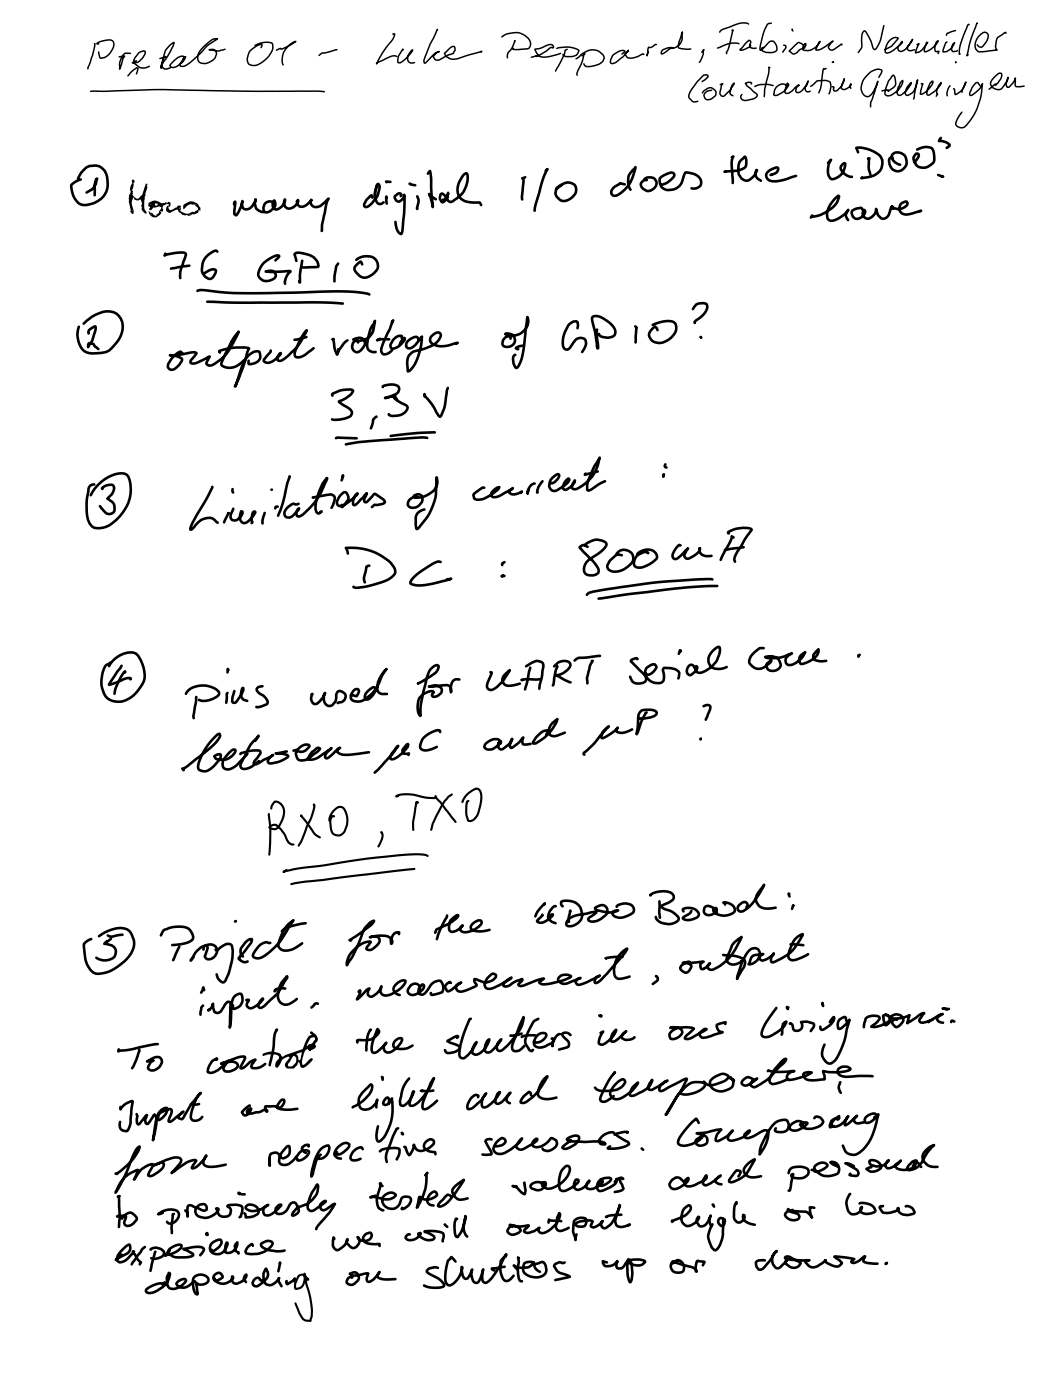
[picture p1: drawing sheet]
<svg xmlns="http://www.w3.org/2000/svg" width="157mm" height="210mm" viewBox="0 0 157 210" stroke-linecap="round" stroke-linejoin="round" font-family="sans-serif">
<g fill="none" stroke="#000" stroke-width=".22">
<path d="M13.6 13.7h1.5a200.8 200.8 0 0 1 19.1-.1l14.3 .1M14.2 6.6a14.2 14.2 0 0 1-1.1 3.7h.1M14.8 6.6l-.3-.1a3 3 0 0 1 2.3-.4 .79 .79 0 0 1 .2 1 2.07 2.07 0 0 1-2 1.6l-.2-.9M19.5 8h-.4a.72 .72 0 0 0-.9 .6 2.65 2.65 0 0 0-.3 1.7l.5-1.6 .3-.3-.9 .1M20.4 9.1l-.6 .3a1.64 1.64 0 0 0 1.7-1l.2-.4a.3 .3 0 0 0-.1-.4 .3 .3 0 0 0-.4 .1 2.1 2.1 0 0 0-1.2 1.6l.2 .3a1.51 1.51 0 0 0 2.2 .3M20.4 11.1l.3-.9a.94 .94 0 0 0-1 .5l-.6 .7M23.9 8.8l.9-.3-.3 .2-.2 .6a.87 .87 0 0 0-.2 .9l.1-.6 .5-.7a5.7 5.7 0 0 0 1.4-2.5l-.1-.1a3.3 3.3 0 0 0-1.7 2.8 .98 .98 0 0 0 .3 1.2h.2l.7-.2M33.7 7.4a3.4 3.4 0 0 1-2.3 0l-.1 .1a.95 .95 0 0 1 1.1 .2 1.52 1.52 0 0 1-1.3 1.7 1 1 0 0 1-1.1 0 1 1 0 0 1-.4-1.2 5.4 5.4 0 0 1 2.5-2.4h.5l-.2 .1a7 7 0 0 0-2.5 2.1l-.3 .4a4.5 4.5 0 0 1-2.3 1.5 .3 .3 0 0 1-.4-.1 .3 .3 0 0 1 .2-.4l.4-.7 .3-.2a2.62 2.62 0 0 1-2 1.6l-.2-.1a.28 .28 0 0 1-.2-.3 .28 .28 0 0 1 .2-.2l.9-.8 .5-.3 .5 .1h.1l-.2 .3M38.2 6.8a3.1 3.1 0 0 1 2.5-.3 1.76 1.76 0 0 1-.4 1.9 3 3 0 0 1-2.7 1.4 .99 .99 0 0 1-.5-1.5 2.67 2.67 0 0 1 1.7-1.6h.4l-.1 .4M41.4 7.5l.6-.3v.1a5.8 5.8 0 0 0 2.3-1.1 2.92 2.92 0 0 0-2 3.3l.1 .2M50.4 7.4l-1.9 .5a.61 .61 0 0 0-.8 .4M58.8 5.1h.2a1.66 1.66 0 0 1-.7 1.4 12.6 12.6 0 0 0-1.8 2.9l-.2 .2a1.75 1.75 0 0 1 1.1-.6l.4-.2a1.68 1.68 0 0 1 1.6-.3"/>
<path d="M60.3 7.4v-.1v.1a2.24 2.24 0 0 0-.7 2 .83 .83 0 0 0 .9-.4l.5-.5a1.62 1.62 0 0 0 .7-1.1 1.86 1.86 0 0 0-.6 1.7l.3 .3h.6M65.5 4.4l-.2 .4a19.9 19.9 0 0 0-1.9 4.5l.1 .1a1.62 1.62 0 0 0 1-.8 1.57 1.57 0 0 1 1.3-.9 1.24 1.24 0 0 0-.9 .8 .7 .7 0 0 0 1.2 .3l1.1-.6a.84 .84 0 0 0 .8-1.2l-.1-.1a2.67 2.67 0 0 0-1.4 1.1 1.6 1.6 0 0 0 2.1 .8l3.5-1.1-.1 .1M75.1 5.5a3.1 3.1 0 0 1 3.6-.1 1.14 1.14 0 0 1 .4 1.9l-1.9 .1h-.5l.1-.2M77 6.2h.1a4.8 4.8 0 0 1-1.1 1.8l-.1 .7M83.3 7.3a4 4 0 0 1 3.3 .3 1.22 1.22 0 0 1-1.5 .9h-.3a.55 .55 0 0 1-.6-.4M83.9 8a5.8 5.8 0 0 1-3.1 .4l-.4-.3-.4-.7a4.5 4.5 0 0 0 2.1-.7 .4 .4 0 0 1 .5 0 .4 .4 0 0 1 .2 .5l-.2-.1a1.07 1.07 0 0 0-.8 .5l-1.4 .8-.9 .2M84.9 7.4l-.3 .1a10.6 10.6 0 0 1-1.5 3.2M86.2 8.8l.6-.5a2.26 2.26 0 0 1 3.5 0 1.07 1.07 0 0 1-.9 1.4l-1 .2a.69 .69 0 0 1-1-.4M87.1 8.3l.4-.2a.85 .85 0 0 0-.3 .8l-.5 1.3a1.25 1.25 0 0 0-.3 1.1M93.1 8.1l.4-.4-.1-.1a1.89 1.89 0 0 0-2 1.8 .83 .83 0 0 0 1.1-.3l.8-.7 .6-.6 .1-.3-.1 .1a.55 .55 0 0 0-.3 .6 .55 .55 0 0 0 .5 .5 3.5 3.5 0 0 0 2.2-.6l.1 .1M98.2 6.7h-.3a.79 .79 0 0 1-.8 .4l-.3 1.2 .2-.5M100.7 7.3l.1-.1a1.3 1.3 0 0 0-1.2 .1 .57 .57 0 0 0-.6 .8l.4-.2a2.21 2.21 0 0 1 1.7-.8 1.74 1.74 0 0 0 1-2v-.3l-.3 1.1a1.45 1.45 0 0 0-.1 1.3l1.1 .2 .6-.1"/>
<path d="M105 7.8l.3-.4-.1 .2a2.66 2.66 0 0 1-.5 1.7M105.1 12.2l.9-.7a.4 .4 0 0 0-.7-.3l-.6 .7a5.3 5.3 0 0 0-1.6 2.6v.2a.93 .93 0 0 0 1.3 .5M106.5 13.5a.89 .89 0 0 0-1.1 1.1 .64 .64 0 0 0 1.1 .2 .93 .93 0 0 0 .7-1 .98 .98 0 0 0-1.7-.3l-.4 .4M107.8 12.7l.4-.2a.62 .62 0 0 0-.3 .8 .77 .77 0 0 0 .1 1.1h.3l.9-.8 .7-1.2a1.88 1.88 0 0 0-.6 1.7l.4 .2M109.5 4.6l.2-.1-.3 1.3a5.1 5.1 0 0 1-.7 2.1l.1 .1M110.6 6.5a4.8 4.8 0 0 0-3.2 .7M112 3.6a2.42 2.42 0 0 0-2.3 .2l-.4 .2a2.56 2.56 0 0 0-1.6 .8M112.3 6.7v-.1a.3 .3 0 0 0 0-.5 .3 .3 0 0 0-.5 .1l-1 1.2a.47 .47 0 0 0 .7 0l.2-.1a.69 .69 0 0 0 .6-.5h-.1a.46 .46 0 0 0 .7 .4h.3M112.4 12.6l.1-.1a.67 .67 0 0 0-.9 0l1.1 1.2a.84 .84 0 0 1 .6 .7 1.36 1.36 0 0 1-1.2 .5 .83 .83 0 0 1-1.3-.4l.2-.4M115.2 10.1h-.2a3.6 3.6 0 0 1-.3 2l-.3 1.2v1.2M115.4 3.5a.78 .78 0 0 0-.9 .7l-.5 1.7a2.28 2.28 0 0 0-.2 1.6l.6-.5a1.59 1.59 0 0 1 1.2-.9 1.16 1.16 0 0 1 .6 1.5 2.13 2.13 0 0 1-2.2-.1v-.3l.3-.1M115.7 12.8a3.8 3.8 0 0 0-2.7 .1"/>
<path d="M117.3 6.8a.35 .35 0 0 1 .3 .3 .35 .35 0 0 1-.2 .4l-.2 .3M117.8 12.8a1.27 1.27 0 0 0-1.3 0 1.27 1.27 0 0 0-.6 1.2 .27 .27 0 0 0 0 .3 .27 .27 0 0 0 .4 0 2.45 2.45 0 0 0 1.7-1.7l-.2-.1-.2 .6a.63 .63 0 0 0 .1 .9 1.73 1.73 0 0 0 1.3-.9l.6-.3h-.2l-.2 .3a.44 .44 0 0 0-.1 .4 .44 .44 0 0 0 .3 .4 2.51 2.51 0 0 0 1.6-1.8l-.2 .3a.96 .96 0 0 0-.1 1.3h.6M118.6 4.4v.1l.1 .1M121.3 12.9l.8-.6a2.13 2.13 0 0 1 1.8-.2 .8 .8 0 0 1 .4 1.1l-.2 .8M123.6 10.3h-.4l-.3 2.4-.4 1.2M124.6 13l.2 .1a.34 .34 0 0 0 0 .4 .34 .34 0 0 0 .5 .1l.1-.2a2.88 2.88 0 0 0 1-1.6l-.3 .6a1.08 1.08 0 0 0-.1 .9 1.09 1.09 0 0 0 1.4-.7l-.2 .3 .1 .3M124.7 9.3h-.1h.2M126 6.7v-.1l-.6 .4a1.07 1.07 0 0 1-1.2 .4 .41 .41 0 0 1-.2-.3 .41 .41 0 0 1 .2-.4l.4-.6a6.6 6.6 0 0 1-2.3 1.4h-.2v-.1l.6-1.2a2.14 2.14 0 0 1-2.5 1.3 .78 .78 0 0 1 .4-.9 .74 .74 0 0 1-.8 .8l-.3 .2a.67 .67 0 0 1-.6 .5 .67 .67 0 0 1-.7-.4l-.1-.1 .6-.5a1.09 1.09 0 0 1 1-.7l.1 .1a.73 .73 0 0 1 .6 .7M131.5 11.6l.5-1a.97 .97 0 0 0-1.4 0 3.1 3.1 0 0 0-1.7 3 .85 .85 0 0 0 .5 .7 .85 .85 0 0 0 .9-.1l.6-.8 .5-1.2-1.1 3v.8M132 13.6l.9-.1v.1h.2a1.61 1.61 0 0 0 .9-1.2l-.2-1.1a.5 .5 0 0 0-.6 .5l-.3 .6a2.94 2.94 0 0 0-.4 1.8 .92 .92 0 0 0 1.3-.2 2.26 2.26 0 0 0 1.3-2l-.1 .1a2.44 2.44 0 0 0-.6 2.1 .69 .69 0 0 0 .9-.3l.7-.8 .3-.5 .1-.2a2.49 2.49 0 0 0-.9 1.7 .43 .43 0 0 0 .8-.1 2.68 2.68 0 0 0 .9-1.9l.1-.1-.6 2.8M132.3 3.8v.1a7.7 7.7 0 0 1-1.3 3.5 .25 .25 0 0 1-.3 0 .25 .25 0 0 1-.1-.3 5.2 5.2 0 0 0-1.2-2.5h-.1a2.4 2.4 0 0 0-.3 2.2l-.1 .4-.5 .7M132.4 7.4a3.8 3.8 0 0 0 2-1.7 1.63 1.63 0 0 0-1.9 1.5 .51 .51 0 0 0 .1 .7l.1 .1a4.6 4.6 0 0 0 2.3-1.8l-.2 .3a.96 .96 0 0 0-.4 1 .71 .71 0 0 0 1.2-.2l1-1.4-.2 .3a1.67 1.67 0 0 0-.6 1.2 .85 .85 0 0 0 1.1 .1"/>
<path d="M137.2 6.7l.3-.2-.3 .9-.2 .5h.1a2.07 2.07 0 0 0 1.5-1.2l.2-.4-.2 .1-.3 1.3a1.91 1.91 0 0 0 1.7-1l.4-.6a1.16 1.16 0 0 0-.3 1.6h.4l-.1 .3M137.9 12.6l.2-.1-.3 1.4a.22 .22 0 0 0 .1 .3 .22 .22 0 0 0 .3-.2l.9-.8a1.25 1.25 0 0 0 .5-1h-.1a2.5 2.5 0 0 0-.7 2h.1a3.3 3.3 0 0 0 1.9-1.9 1.92 1.92 0 0 0-.5 1.7l-.2 .4M141.7 6.3a2.19 2.19 0 0 0-.5 1.5 1.9 1.9 0 0 0 1.7-1.4 .93 .93 0 0 0-.3 1.3h.5l.2-.1M142.2 12.9l-.4 .5-.1 .6 .1 .3M142.7 13.3l.2 .2v.6a2.29 2.29 0 0 0 1.7-1.8l-.6 1.1v.4M143 4.6l-.7 .2a.77 .77 0 0 0-.7 .5M143 9.4v-.2v.2M145 3.7h-.1a12.1 12.1 0 0 0-1.3 4.4h.1M146.2 3.5a26.4 26.4 0 0 0-1.5 4.8l.2-.1M146.9 13l-.6-.6a1.57 1.57 0 0 0-1 1.1l-.2 .5a.25 .25 0 0 0 .2 .3 .25 .25 0 0 0 .3-.1 3.1 3.1 0 0 0 1.4-1.7v.1a9.2 9.2 0 0 1-2.8 6.5 .81 .81 0 0 1-1-.3 .81 .81 0 0 1 .1-1.1l.7-.9M150.5 5v-.1l-.4 .2a1.29 1.29 0 0 0-1 1l-.1 .8 .2 .6-1.9 .2a.95 .95 0 0 1-1.4-.9 2.08 2.08 0 0 1 1.6-2 .73 .73 0 0 1 .2 1.3l-.1 .1a1.17 1.17 0 0 1-.9 .8l-.4-.3M153.3 12.9h-1.3l-.1-.3v-.9a2.16 2.16 0 0 1-1 1.4 .6 .6 0 0 1-.2-1l.1-.5a2.62 2.62 0 0 1-1.1 1.8 1.03 1.03 0 0 1-1.4-1.2l.2-.4a1.65 1.65 0 0 1 1.3-.8 .81 .81 0 0 1-.3 1.1l-.5 .6 .1-.1h-.2l-.9 .8"/>
</g>
<g fill="#000">
<path d="M22.3 30.4a.49 .49 0 0 0 .2 .7l-.2 .2 .2 .2 .5-.5 .1 .1 .7-.2 .4 .2a1.84 1.84 0 0 1-.9 1.1l-.3-.1-.3-.3-.1 .1-.3-.3a.87 .87 0 0 0 .5 .8 .87 .87 0 0 0 .9-.1l.4-.4-.1-.3h.4v-.3a.42 .42 0 0 1 .3-.6l.3-.2 .2 .1 .1 .1a.58 .58 0 0 0-.4 .9 .58 .58 0 0 0 .9 0l.8-.2 .1 .3 .7 .5h.5a.81 .81 0 0 0 1-.1l.7-.3 .1-.1v-.2h.2a.67 .67 0 0 0-.2-.8 1.35 1.35 0 0 0-2.3 .2l.1 .4 .2-.2a1.07 1.07 0 0 1 1.2-.5h.2l.2 .3a.35 .35 0 0 1 .3 .3 .35 .35 0 0 1-.3 .4l-.2 .1 .1 .1a.71 .71 0 0 0-.9 .1 1.48 1.48 0 0 1-1.3-.3l.1-.7a.45 .45 0 0 0-.7 .2l-.9 .4-.2-.2-.1-.3a.38 .38 0 0 0 .3-.4 .38 .38 0 0 0-.3-.4l-.2 .2h-.1v-.2l-.2 .1a1.06 1.06 0 0 1-1.1-.2 1.3 1.3 0 0 0-1.3 .3zM23.2 32.3h.3zM28.3 32.1h.2zM22.5 32.1h.2zM19.8 26.9v.6a1.1 1.1 0 0 0-.2 1.2l-.3 .7v.1v.2l.3 1.8a.3 .3 0 0 0 0 .4 .3 .3 0 0 0 .4 0v-.2a2.57 2.57 0 0 1-.1-2.1h.1a.5 .5 0 0 0 .3 .4 .5 .5 0 0 0 .6-.1h.1l.2 .4v.7a.8 .8 0 0 0 .7 1v-.3a2.09 2.09 0 0 1-.2-2l-.1-.1 .2-.4-.1-.2 .3-.8v-.7l-.1 .1-.2-.1 .1 .2-.5 1.5-.6 .5a.85 .85 0 0 1-.9-.6l.1-.5-.2-.1 .3-.6-.1-.4a.28 .28 0 0 0 .2-.4 .28 .28 0 0 0-.3-.2zM22.4 30.6h.2zM29.3 30.5v.1zM23.2 30.5h.4v.1l-.3 .2-.1-.2zM19.7 31.4l.1 .1zM26.8 31.2h.1z"/>
<path d="M39.3 157.8l.1 .3a3.1 3.1 0 0 1 2.3 0v.4a1.06 1.06 0 0 0-.4 1.3h.3l.2-.3a1.67 1.67 0 0 1 1.4-1.3l.1 .1-.3 .5a.64 .64 0 0 0-.4 .6 .64 .64 0 0 0 .4 .5h.9l.6-.5 .2-.4 .2 .4a.43 .43 0 0 0 .4 .5 2.7 2.7 0 0 0 1.5-1.3v-.2h-.3l-.8 .8-.4 .2a2.54 2.54 0 0 1 .5-2.3l.5-.2a.44 .44 0 0 0 .2-.6h-.2l-.3 .3-.1-.1a2.2 2.2 0 0 1 .8-1.2 .33 .33 0 0 0 .5-.4 1.1 1.1 0 0 0-1.5 1l-.2 .5a.66 .66 0 0 1-.4 .7l-2.4 .8a.38 .38 0 0 1-.3 .2 .38 .38 0 0 1-.4-.3 2.48 2.48 0 0 0-2.7 0zM43.9 158.1a.62 .62 0 0 1 .5 .4 .62 .62 0 0 1-.3 .7l-.4 .4-.6-.1v-.3zM44.4 157.8l.8-.3-.2 1.1-.2 .1-.1-.1a.74 .74 0 0 0-.3-.8z"/>
</g>
<g fill="none" stroke="#000" stroke-width=".39">
<path d="M11.7 26.8a2.68 2.68 0 0 1 2.7-2 2.25 2.25 0 0 1 1.7 2.6 3.3 3.3 0 0 1-4.1 3.2 3.3 3.3 0 0 1-1.3-2.9l.6-.5 .8-.3M13 28.8a2.27 2.27 0 0 0 1.5-2.1 2.42 2.42 0 0 0-.3 2v.5M24.8 38l-.2 .3a6.1 6.1 0 0 1 3.1-.4l.1 .3-.1 .5a5.9 5.9 0 0 0-.7 2.9M28.3 39.8l-2.7 .4M32.5 37.7a.54 .54 0 0 0-.8 .1 2.57 2.57 0 0 0-1.3 3.2 .9 .9 0 0 0 1.5 .4l.3-.4a.4 .4 0 0 0 .1-.6 .4 .4 0 0 0-.6-.1l-1.1 .6M35 30.6l.2-.4-.1 .8a1.16 1.16 0 0 0 .1 1.1l.1 .1a3.4 3.4 0 0 0 1-2.1 .91 .91 0 0 0 .5 1.3 1.74 1.74 0 0 0 1.4-1.6h.1a1.84 1.84 0 0 0 .1 1.5l.6 .4 .5 .1M41 30.6a.81 .81 0 0 0-1-.4 .81 .81 0 0 0-.6 .8 .58 .58 0 0 0 .3 .8 .58 .58 0 0 0 .7-.2 1.2 1.2 0 0 0 .8-1.3l-.1-.3a.84 .84 0 0 0 .2 1.4 1.57 1.57 0 0 0 1.3-1.6 .87 .87 0 0 0 .1 1.1 .87 .87 0 0 0 1.1 .2 1.07 1.07 0 0 0 .8-1.2 .68 .68 0 0 0 .1 .9 .68 .68 0 0 0 .8 .1l1-.8 .1-.2a.81 .81 0 0 0 .2 1 .81 .81 0 0 0 1 0l1.4-1.2-.3 .7-.2 1a10.2 10.2 0 0 0-.6 3.2M41.2 39l.6-.6a.5 .5 0 0 0-.8 0 3.4 3.4 0 0 0-2.4 2.7 1.41 1.41 0 0 0 2.3 .7 .71 .71 0 0 0 .2-1 .71 .71 0 0 0-.9-.3l-.4 .2 3.7-.1a2.43 2.43 0 0 0-.8 1.9M44.3 39.1l-.2-1a.66 .66 0 0 1 .9-.3l.2 .1a2.58 2.58 0 0 1 2.4 1.7l.1 .2a1.01 1.01 0 0 1-1.1 .2h-1.5M45.2 39v.3a9.8 9.8 0 0 0-.3 3l-.1-.2M50.6 39.5l-.3 .4-.2 1.4v.8M53.3 38.9a2.31 2.31 0 0 1 2.9-.1 1.42 1.42 0 0 1-.4 2.3 1.56 1.56 0 0 1-1.7 .3 1.56 1.56 0 0 1-1-1.4l.9-.9 .2 .5"/>
<path d="M55.7 29.6l-.1-.4a2.26 2.26 0 0 0-1.1 1.6 .4 .4 0 0 0 .3 .2 .4 .4 0 0 0 .4-.2l.2-.1a3.4 3.4 0 0 0 1.4-3 .19 .19 0 0 0-.3-.2 .19 .19 0 0 0-.1 .3 2.34 2.34 0 0 0 .2 2.7 .64 .64 0 0 0 .8-.2M56.3 27.9h.2l-.3 .8 .1 1M57.8 29.7v-.3l.1 1.1M58.4 27.2h-.6l.1 .1M60 29.4a.31 .31 0 0 0-.2-.5 .31 .31 0 0 0-.4 .3 .54 .54 0 0 0-.2 .7 .54 .54 0 0 0 .7 .2l.4-.5 .2-.4a21.4 21.4 0 0 1-.4 5.8 .44 .44 0 0 1-.6-.4l-.1-.4-.2-1M61.4 27.5h-.1l.8 .2M62.4 29.4a2.21 2.21 0 0 1 0 1.8M64 26l.4-.4 .1 .9 .1 2.2 .2 2.3-.4-1.4-.2-.6 .4 .4 .6 .4M66.3 29.9l.4-.1a.59 .59 0 0 0-.7-.7 .78 .78 0 0 0 .3 1.2l.3-.3 .3-.4 .2-.7a.99 .99 0 0 0 .2 1.3 3.8 3.8 0 0 0 2.6-4.2 .67 .67 0 0 0-.8 .6 2.5 2.5 0 0 0-.1 3.2 3.8 3.8 0 0 0 2.8 .5l.2 .4M78.6 26.5l-.5 .2h.1a4.2 4.2 0 0 1 0 2.1v1.1M81.7 25.6l.2-.3a14.6 14.6 0 0 0-1.4 4.1l-.5 2.1M84.1 27.7l-.3 .2a1.02 1.02 0 0 0-.7 1.1 1.36 1.36 0 0 0 1 1.1 1.36 1.36 0 0 0 1.4-.4 1.32 1.32 0 0 0 .4-2.1 2.07 2.07 0 0 0-2.6 .6"/>
<path d="M93.5 27.6l-.6-.2a2.41 2.41 0 0 0-1.4 1.4 .62 .62 0 0 0 .4 .5 .62 .62 0 0 0 .7-.2 5.6 5.6 0 0 0 2.5-4.1v.1a2.63 2.63 0 0 0-1 2.8l.3 .5M96.4 26.8a1.05 1.05 0 0 1 1.2-.2 1.05 1.05 0 0 1 .6 1.1 1.19 1.19 0 0 1-1.1 .9 1.19 1.19 0 0 1-1.2-.8 .74 .74 0 0 1 .9-.8M99 27.7a2.81 2.81 0 0 0 1.9-1.5l-.2-.3a2.73 2.73 0 0 0-1.8 .7 1.31 1.31 0 0 0 .1 1.4 1.31 1.31 0 0 0 1.4 .4 2.14 2.14 0 0 0 1.9-2.1 .46 .46 0 0 1 .5-.5h.1a1.88 1.88 0 0 1 2 1.5 1.1 1.1 0 0 1-1.4 .9M108.6 25.6l-.2 .1h.1a5.5 5.5 0 0 0 3-.7 1.37 1.37 0 0 0-.1-1.5 2.15 2.15 0 0 0-.3 3.3 1.05 1.05 0 0 0 1.6-.3l.3-.4 .2-.6a1.04 1.04 0 0 0 .7 1.6M109.5 23.6l.3-.2a3.6 3.6 0 0 0-.2 2.5l.1 1.5M115.3 26.2h.1a1.09 1.09 0 0 0 1-1.1 1.75 1.75 0 0 0-1.5 .6 .87 .87 0 0 0-.1 1.1 .87 .87 0 0 0 1 .3 10.7 10.7 0 0 0 3.3-.8M121.4 32.6l.1-.3a.3 .3 0 0 0 .6 .1l1-.4a3.7 3.7 0 0 0 2.5-2.6l-.1-.1a3.7 3.7 0 0 0-1.7 3.1 .71 .71 0 0 0 1.1 .5l1.2-.6 .6-.5 .3-.4a1.04 1.04 0 0 0-.1 1.5M123.9 24.4l.5-.5a2.6 2.6 0 0 0-.1 2.8 .87 .87 0 0 0 1.1-.2 2.2 2.2 0 0 0 1-2.1 .77 .77 0 0 0-.6 .7 .77 .77 0 0 0 .4 .8l.7 .4 .6 .2M128.4 22.8l-.3-.7a4.3 4.3 0 0 1 3.8 1.6 2.08 2.08 0 0 1-1.8 2.8l-1.2 .2 .1-.1M129 31.4l-.1-.3a1.44 1.44 0 0 0-1.4 .7 .9 .9 0 0 0 .6 .9 .9 .9 0 0 0 1-.3l.3-.3a.34 .34 0 0 0 .1-.4 .34 .34 0 0 0-.2-.2 .78 .78 0 0 0 .1 1.1 .78 .78 0 0 0 1.1-.2l.4-.4 .2-.7a1.42 1.42 0 0 0 1.2 1.4 1.74 1.74 0 0 0 1-1.6l.1-.1 .2 .2-.1-.3a1.43 1.43 0 0 0 2.3-.5 .32 .32 0 0 0-.2-.3 .32 .32 0 0 0-.4 .2 .96 .96 0 0 0-.5 1.2 .96 .96 0 0 0 1.2 .6l1.9-.6-.1 .1M129.9 23.7h.2a3.7 3.7 0 0 0 .2 2.4M133.6 23.8l-.1-.3a.67 .67 0 0 0-.4 1 1.3 1.3 0 0 0 1.6 1.1 1.3 1.3 0 0 0 .9-1.6 1.22 1.22 0 0 0-.8-1.1 1.22 1.22 0 0 0-1.3 .4l-.1 .1a1.46 1.46 0 0 0 1.3 1.3"/>
<path d="M137.3 22.4l.4-.2a1.82 1.82 0 0 1 1.8 .1 2.73 2.73 0 0 1 .2 2.1 1.67 1.67 0 0 1-2.6 .2 .94 .94 0 0 1 .1-1.6 .29 .29 0 0 1 .3 .2 .29 .29 0 0 1-.1 .3l-.5 .8M140.4 26.2l.7 .3-.1-.1M140.8 20.6l-.3 .5 1 .2a.69 .69 0 0 1 .6 .5l-.4 .3M12.5 48.4a5.4 5.4 0 0 1 4-1.8 2.31 2.31 0 0 1 1.7 3.2 5.6 5.6 0 0 1-2.3 2.9l-.8 .1a3.7 3.7 0 0 1-2.5-.2 3.5 3.5 0 0 1-.8-3.7M13.3 49.9l-.1-.1a1.16 1.16 0 0 1 1.1-.9 5 5 0 0 1-1.1 3.1v-.1a.43 .43 0 0 1 .1-.5 .43 .43 0 0 1 .6 .1l.8 .8M27.3 52.9l-.2-.2a3 3 0 0 0-2 2 .64 .64 0 0 0 .5 .7 .64 .64 0 0 0 .7-.3l.7-.7a.49 .49 0 0 0 .1-.8l-.7-.3-1-.1a12.7 12.7 0 0 0 3.6-.5l.4 .2a3.1 3.1 0 0 0-.9 1.4 1.05 1.05 0 0 0 1.3-.1l1.6-.8-.3 .5a.47 .47 0 0 0-.1 .7 .87 .87 0 0 0 1.2-.2 7.1 7.1 0 0 0 2.9-3.5l.6-1.2-.1 .1a16.2 16.2 0 0 0-2.5 4.8 2.12 2.12 0 0 0 3.1-.4l.3-.3M29.5 43.6a4.3 4.3 0 0 1 2.4 0 89 89 0 0 0 12.9 .2l1.1-.1a38.2 38.2 0 0 1 9.2 .3l.2 .1M31 45.2l3.9 .1h13.4l3 .1M32.9 52.8l-.1-.3 1.4-.3a9 9 0 0 1 3-.1l.1 .1-.1 .1a30.2 30.2 0 0 1-2 5.6l.5-1.3a7 7 0 0 1 1.6-3.5 1.22 1.22 0 0 1 1.5-.4 1.24 1.24 0 0 1-1.2 1.8l-.4-.1v-.4M45.9 50.5l-1.8 .4M46.9 52.1l-.4 .3a3.6 3.6 0 0 1-1.9 1.1 .55 .55 0 0 1-.5-.3 .55 .55 0 0 1 .1-.6 8.2 8.2 0 0 1 1.7-3.2 8.8 8.8 0 0 1-4 4.6 .49 .49 0 0 1-.4-.4 .49 .49 0 0 1 .2-.5l.3-.2a2.46 2.46 0 0 1-2.2 1.4 .32 .32 0 0 1-.3-.3 .32 .32 0 0 1 .1-.3l.4-.5a.8 .8 0 0 0 .5-.7M49.7 59.2v-.2l.2-.1a4.1 4.1 0 0 1 2.9-.5 1.03 1.03 0 0 1-.7 1l-1.4 .7 .7 .6a1.49 1.49 0 0 1 1.3 1.2 1.34 1.34 0 0 1-1.3 .8l-1.3 .1h-.4"/>
<path d="M49.9 50.7l-.2 .1 .2 .3a3.2 3.2 0 0 0 .6 1.9l.1-.7M52 51a4.8 4.8 0 0 0-1.6 2.1M53.6 51.3l-.2-.4a.94 .94 0 0 0-.7 .9 .94 .94 0 0 0 .8 .9 1.52 1.52 0 0 0 1-1.8 1.26 1.26 0 0 0-1.6-.1 2.3 2.3 0 0 0 3.1-2.2l.1-.6a7.2 7.2 0 0 0-1.2 3.5 1.01 1.01 0 0 0 1.3 1.2M56.9 50.7l-.5 .2 .7-.1h1.1M57.3 57.9a.2 .2 0 0 1 .1-.2 .2 .2 0 0 1 .2 0l.4-.1a1.45 1.45 0 0 1 1.7 .5v.2a1.04 1.04 0 0 1-.9 .9l-.9 .3M57.8 59.6h-.2l.1-.1a1.32 1.32 0 0 1 1.7 .3v.1M58.6 48.2l.2-.3-.9 2.2a5.3 5.3 0 0 0-.8 2.6 .58 .58 0 0 0 1 .2l.6-.5M59 59.6l.1-.5a.35 .35 0 0 0-.1 .4 .35 .35 0 0 0 .2 .3l1.2 .7a.58 .58 0 0 1 .6 .4 .58 .58 0 0 1-.3 .7 2.33 2.33 0 0 1-2.5 .5v-.1M60.1 50.6v-.3a1.56 1.56 0 0 0-1.6 1.7 .53 .53 0 0 0 .8 0l.7-.5a.97 .97 0 0 0 .5-.9l-.5 .5-.2 .5M62.7 50.9a.5 .5 0 0 0-.3-.5 .5 .5 0 0 0-.5 .1 1.24 1.24 0 0 0-1.1 1.4 .66 .66 0 0 0 1.1 0l1.3-1.5a9 9 0 0 1-1.6 4.8l-.3 .3-.3 .1v-.4a2.22 2.22 0 0 1 .6-2.4l.2-.1a9.3 9.3 0 0 0 3.6-1.5 1.03 1.03 0 0 0 .4-1.3 1.17 1.17 0 0 0-1.4 1.2 2.29 2.29 0 0 0 2.5 .6l1.6-.4-.2 .1M67 58.1l-.2 .7a8.4 8.4 0 0 1-.8 3.5l-.1 .1a2.57 2.57 0 0 1-1-1.4l-1.3-1.8-.1-.2 .1 .4M76.4 50.7v-.3a.93 .93 0 0 0-1 .3 .93 .93 0 0 0 0 1.1 1.04 1.04 0 0 0 1.5-.3 1.04 1.04 0 0 0-.5-1.5l-.5-.1-.3 .1a2.34 2.34 0 0 0 2.4-.2 2.34 2.34 0 0 0 1-2.3h-.1l-.3 3a10.2 10.2 0 0 1-1.1 4.4 .31 .31 0 0 1-.3 .1 .31 .31 0 0 1-.2-.3 1.33 1.33 0 0 1 0-1.6h.1"/>
<path d="M78.3 51.7l-.7 .2-.4 .2 .4 .2M86.4 49.1v-.9a1.14 1.14 0 0 0-1.5 .8 3.3 3.3 0 0 0-.4 3.2 .62 .62 0 0 0 1-.4l.2-.3a1.21 1.21 0 0 1 1.9-.7 1.64 1.64 0 0 1-.5 1.9M89.4 49.3l-.1 .3 .2 2.6-.2-.2-.4-2.9a2.65 2.65 0 0 1-.2-1.7 1.86 1.86 0 0 1 2 .6 2 2 0 0 1 1.3 2 1.68 1.68 0 0 1-2.3 .1l-.1-.1M95.1 48.8l.2 .3-.1 .1-.1 2.1M97.7 48.6l1.2-.4 1-.1a1.08 1.08 0 0 1 1.2 .4 1.08 1.08 0 0 1-.1 1.3 2.54 2.54 0 0 1-3.4 1.2 1.09 1.09 0 0 1 .1-1.8l.4-.3 .3 .5M103.7 46.3a1.53 1.53 0 0 1 1.9-.8 .92 .92 0 0 1-.1 1.3l-.5 .5-1 .8v.2M104.9 50.5h.1M14.1 72.5a.94 .94 0 0 0-.9 1.2 8.2 8.2 0 0 0 .2 4.7 1.9 1.9 0 0 0 2.4 .5 6.4 6.4 0 0 0 3.6-7 1.19 1.19 0 0 0-1.6-1 5.9 5.9 0 0 0-4.2 3.2M15.3 73.2a.48 .48 0 0 1 .5-.5 .92 .92 0 0 1 1.2 .1 2.04 2.04 0 0 1-.9 1.8v.1a1.42 1.42 0 0 1 .9 1.9 .94 .94 0 0 1-1.5-.2l-.6-.6M31.8 72.9l-1.5 2.8a13.1 13.1 0 0 0-1.8 3.5v.1a.91 .91 0 0 0 .7-.6 2.15 2.15 0 0 1 2.9-.9l.5 .4M34.2 76.8l-.7 1.4M34.8 73.2v.2l.1 .3"/>
<path d="M34.9 76.1a1.64 1.64 0 0 0-.3 1.5 .8 .8 0 0 0 1.3-.2 .54 .54 0 0 0 .3-.9h-.1a1.41 1.41 0 0 0 .2 1.7 1.06 1.06 0 0 0 1.3-.6 1.27 1.27 0 0 0 .5-1h-.1a1.75 1.75 0 0 0-.2 1.6l-.1 .1M39.6 76.8l-.3 1.1v.4M40.7 73.3h-.1M41.6 75.8l-.4 .1v.2M43.3 71.3l-.5 1.9a15.4 15.4 0 0 1-1.2 4M44.7 75.4a.75 .75 0 0 1-.8 0l-.3 .1a1.54 1.54 0 0 0-1 1.6 .85 .85 0 0 0 1.5-.2l.7-.8a.77 .77 0 0 0-.2 1.2 1.19 1.19 0 0 0 1.1-.7 11 11 0 0 0 3.3-5h-.1a7.4 7.4 0 0 0-1.6 4.8 .44 .44 0 0 0 .3 .5 .44 .44 0 0 0 .5-.4l-.2 .2M46.8 74.5l1.6-.3a2.01 2.01 0 0 1 1.5 0 1.01 1.01 0 0 1 0 1.3l-.3 .5M50.3 65.6l.2-.1 2.9 .1M51.2 75.6l-.1 .3h.1l.4-.4a1.23 1.23 0 0 0 .5-1.3 .47 .47 0 0 0-.4-.5 .47 .47 0 0 0-.5 .2l-.4 .4a1.09 1.09 0 0 0-.2 1.4 2.15 2.15 0 0 0 2-.9l.8-.7 .1-.3a1.56 1.56 0 0 0-.6 1.8h.1a1.7 1.7 0 0 0 1-.9l.9-.9-.1 .5a.53 .53 0 0 0-.1 .9l.6-.5a1.32 1.32 0 0 1 .9-.7l.5 .3a1.43 1.43 0 0 1 .9 .9 2.16 2.16 0 0 1-1.6 .4l-.3 .3M51.3 71.3v-.2l-.2 .8M56.3 62.4a.85 .85 0 0 0-.5 .9l-.3 .8M62.4 74.4a1.12 1.12 0 0 0-1.3 1.3 1.29 1.29 0 0 0 1.6 0 1.29 1.29 0 0 0 .4-1.5 .75 .75 0 0 0-1.2 .1 2.02 2.02 0 0 0 2.2-.3 2.04 2.04 0 0 0 1.2-2.5v.4a8.7 8.7 0 0 1-2.9 7.3l-.2-.6a2.17 2.17 0 0 1 .5-2l.8-.3"/>
<path d="M63.9 65.5h-.2a142.9 142.9 0 0 0-11.3 .9l-.6 .1M65.1 64.7l-2.6 .1-4 .5M72.5 73a1.09 1.09 0 0 0-1 .5l-.2 .2a.62 .62 0 0 0-.4 .8 .62 .62 0 0 0 .9 .3 5 5 0 0 0 2.9-1.9 1.55 1.55 0 0 0-1.2 1.2 .72 .72 0 0 0 1.2 .2l2-1.3-.3 .3a.34 .34 0 0 0-.2 .4 .34 .34 0 0 0 .3 .3 1.85 1.85 0 0 0 1.6-.4l-.2 .2M80 72.4a1.42 1.42 0 0 0-1 1.5l.1-.6M81.2 72a2.6 2.6 0 0 0-.8 1.7M89.5 70.6l-2 .5 .2-.2M90.5 72l-.7 .4a4.6 4.6 0 0 1-1.8 1 2.21 2.21 0 0 1 .2-1.9l.6-1.5 .9-1.5a5.6 5.6 0 0 1-3.7 4.7 .45 .45 0 0 1-.4-.2 .45 .45 0 0 1 .1-.6l.3-.5a1.79 1.79 0 0 1-1.6 1.4 .96 .96 0 0 1 .2-1.3l.3-.2a.18 .18 0 0 1 .2-.2 .18 .18 0 0 1 .1 .3 4.5 4.5 0 0 1-2.3 1.6 .98 .98 0 0 1-.6-1.5l.5-.6a.68 .68 0 0 1 .9-.3 1.44 1.44 0 0 1-1.3 1.3M99.3 71.1v-.1v.4M99.6 69.5a.26 .26 0 0 0-.1 .3 .26 .26 0 0 0 .2 .2M109.1 79.8l-.1-.1a4.5 4.5 0 0 1 3.4-.5l.1 .1-1 1.4-.7 1.3a2.3 2.3 0 0 0-.8 2v.1M16.5 99.2l-.1 .1a1.47 1.47 0 0 0-1 1.3 3.9 3.9 0 0 0 .8 4 3.1 3.1 0 0 0 4-.7 3.8 3.8 0 0 0 1.3-4 4.5 4.5 0 0 0-1.1-2.1 3.5 3.5 0 0 0-4.1 1.9M18.2 99.7l-1.9 2.8 2.7-1a.37 .37 0 0 1 .6 .1l-.1 .1"/>
<path d="M52.1 82.9l-.3-.9a8.6 8.6 0 0 1 6.9 2.6 1.1 1.1 0 0 1-.2 1.9 12.2 12.2 0 0 1-5.4 1.4l-.2-.1M55.3 84.7l-.5 .1-.1 .7a1.97 1.97 0 0 0-.1 1.7M65.9 84.1l-.3-.1a12.1 12.1 0 0 0-4.1 2.9l-.1 .4a2.76 2.76 0 0 0 2.2 .3l1.7-.4 2.2-.6-.6 .1M75.3 86.1l-.1 .1h-.1h.4M75.5 84.1l-.4 .3v.2M78.7 99.7a2.94 2.94 0 0 1 1.9-.7h.1a.71 .71 0 0 1 .6 1.1l-.6 3M79.3 99.9l-.7 3.3M82.9 99.7a1.58 1.58 0 0 1 2.4-.4 1.29 1.29 0 0 1-.8 1.3l-.8 .4h-.6l2.3 1.1M83.3 99.7l.1 .1-.3 .6-.4 2.2M87.5 81.6a2.33 2.33 0 0 1 3.2-.4 .98 .98 0 0 1-.6 1.2l-.5 .4a4.7 4.7 0 0 0-2.1 1.8 .99 .99 0 0 0 0 1.1 .99 .99 0 0 0 1 .4 .82 .82 0 0 0 1.1-.9 13.9 13.9 0 0 0-2.6-2.9l-.2-.3a.7 .7 0 0 1 1.1-.1M88.6 98.9h.1a6.6 6.6 0 0 0-.8 3.1v.3M89.8 98.2l-2.1 .2a2.11 2.11 0 0 0-1.7 .5"/>
<path d="M92.3 83a1.33 1.33 0 0 1 1.7-.6 1.33 1.33 0 0 1 .7 1.7 2.92 2.92 0 0 1-3.5 1.3l-.1-.2a1.17 1.17 0 0 1 .5-1.5l.2-.2a1.13 1.13 0 0 1 1.3-.4M95.4 98.7v-.1a.64 .64 0 0 0-1 .4l1.1 1a3.1 3.1 0 0 1 1.2 1.7 1.38 1.38 0 0 1-2 .3l-.4-.7M96.9 82.8h.1l-.1-.1a1.65 1.65 0 0 0-1.6 .6 1.22 1.22 0 0 0-.2 1.5l.2 .1a3.6 3.6 0 0 0 3-1.4 1.32 1.32 0 0 0-1.8-1.2l-.8 .3-.4 .4M101.8 81.6a.46 .46 0 0 0-.6 .4 1.64 1.64 0 0 0-.5 1.5 .51 .51 0 0 0 .9-.1l1.4-1.3-.3 .3a.8 .8 0 0 0-.1 1.1 .71 .71 0 0 0 1-.1 1.54 1.54 0 0 0 1.1-1.3v.1a.92 .92 0 0 0 1.1 1.1l.7-.1M101.9 97.5l-.1-.2-.2 .6M106.6 86.7a93.1 93.1 0 0 0-18.4 2l-.4 .3M107.3 87.7h-.8a171.5 171.5 0 0 0-16.9 1.9M108.8 99.8a2.1 2.1 0 0 1-2.5-.1 1.74 1.74 0 0 1 .6-2.5l.4-.3 .3-.1a2.62 2.62 0 0 1-.5 2.3 3.3 3.3 0 0 1-2.7 1.6 .56 .56 0 0 1-.2-1 .41 .41 0 0 1-.1 .7l-.1 .2a.86 .86 0 0 1-.9 .4 .84 .84 0 0 1-.3-.9 .84 .84 0 0 1 .8-.6l.5 .6M109.8 80.5l-.3-.2a7.6 7.6 0 0 1-1.2 2.6l-.4 .9M111.3 81.9l-2.8 .4M114.3 97a1.8 1.8 0 0 0-1.6 .9 1.11 1.11 0 0 0-.1 1.8 1.64 1.64 0 0 0 2.4-.3 .47 .47 0 0 0 .4-.6l-.2 .2a.74 .74 0 0 0-.4 .9 .74 .74 0 0 0 .8 .5 1.03 1.03 0 0 0 1.2-.6 1.03 1.03 0 0 0-.4-1.2 2.26 2.26 0 0 0-1.9-.3v.1a5.3 5.3 0 0 0 3.8-.5l.2-.1a1.31 1.31 0 0 0-.9 1.3 .73 .73 0 0 0 1.2 .3l.2-.1a3.3 3.3 0 0 0 1.5-1.7 1.06 1.06 0 0 0-.6 1.8l.7-.2a2.3 2.3 0 0 0 1.9-2l-.1 .1a1.02 1.02 0 0 0-.5 1.4l.8 .3 .9-.1M128.6 98l-.1 .1v.2"/>
<path d="M18.7 100.6v-.1a7.9 7.9 0 0 0-1.6 3.3M27.8 103.8a3.2 3.2 0 0 1 4.2-.8 .83 .83 0 0 1 .7 1 2.97 2.97 0 0 1-2.9 .8M29.4 104.3l-.5 2.9 .1 .3M34 103.7l-.1 .2v1.3M34.2 100.3l-.1-.2-.1 .5M35.1 103.4l-.3 1a.58 .58 0 0 0 .1 .8 .59 .59 0 0 0 .7-.5 2.18 2.18 0 0 0 .8-1.7 1.27 1.27 0 0 0 .1 1.7l.5 .2M37 112.8l-.3 .4a6.7 6.7 0 0 1-2.3 1.9 .81 .81 0 0 1-.9-.2 .81 .81 0 0 1-.1-.9l.1-.4 .3-.4a2.19 2.19 0 0 1 1.3-1h.1a.69 .69 0 0 1-.4 .9 2.03 2.03 0 0 1-2.6 .3l-.1-.1a.48 .48 0 0 1 .6-.4h.3l.1 .2a3.7 3.7 0 0 1-1.5 2 1.3 1.3 0 0 1-1.9 0 5.5 5.5 0 0 1 1.4-3.5l.5-.7a2.37 2.37 0 0 1 1.2-1.1l.1 .2a1.53 1.53 0 0 1-.6 1.2l-1.3 1.1-2.2 1.8a2.87 2.87 0 0 1-1.5 .9l.2 .3M38.2 110.9l.5-.8a10.7 10.7 0 0 0-2.4 3.7l-.1 .3a.64 .64 0 0 0-.1 .9 .64 .64 0 0 0 .9 0l.7-.3 1.1-.8M39.3 102.7a.7 .7 0 0 0-.9 .5l.5 .6 .7 .5a.78 .78 0 0 1 .3 1.1l-1.1 .4h-.4M42.9 112.5l-1.6 .3h.9a1.06 1.06 0 0 1 .9 .4 4.2 4.2 0 0 1-2.8 1 .49 .49 0 0 1 .1-.8l.5-.4-1.6 .9a1.49 1.49 0 0 1-1.2 .5l-.1-.1a1.04 1.04 0 0 1 .5-.9l.2-.2a.56 .56 0 0 0 .2-.8l-.9-.1-.7 .1-1.2 .3-.1 .2M43.9 112.4l.5-.1v.1h.2a1.26 1.26 0 0 0 1.7-.8 1.15 1.15 0 0 0-1.6 .4 1.02 1.02 0 0 0-.2 1.4 1.02 1.02 0 0 0 1.4 .3l1.7-1.2 .2-.5a.46 .46 0 0 0-.7 .3l-.5 .4-.5 .8v.2h.3a3.3 3.3 0 0 0 2.3-1.1l.9-.6a2.76 2.76 0 0 0-.9 1.3 .3 .3 0 0 0 .2 .2 .3 .3 0 0 0 .3-.1l1.3-1.3 .4-.1a.4 .4 0 0 0-.4 .3 .4 .4 0 0 0 .3 .5 4.9 4.9 0 0 0 2.8 0l1.6-.2M46.6 103.9h.2a.92 .92 0 0 0 .4 1.5 3 3 0 0 0 1.4-1.7 1.44 1.44 0 0 0 .4 1.9 .87 .87 0 0 0 1.1-.5l.2-.7a.65 .65 0 0 1 .1-.8 .65 .65 0 0 1 .8-.1 .83 .83 0 0 1 .4 1 .83 .83 0 0 1-.8 .6l-.3 .1"/>
<path d="M57.9 103.9a1.13 1.13 0 0 1-1.4-.7 4.2 4.2 0 0 1 1.3-3.1v.1a14 14 0 0 0-1.7 3.4l-.5 .7a.6 .6 0 0 1-.9 .3 1.17 1.17 0 0 1 .6-1.4 .63 .63 0 0 1 .8-.3 .44 .44 0 0 1-.2 .7l-.9 .8a1.75 1.75 0 0 1-2.4 .2 1.14 1.14 0 0 1 1-1.4 .78 .78 0 0 1-.3 1l-.5-.2-.3 .2M61.1 113l.1-.2h-.2a.53 .53 0 0 1-.7-.2 .53 .53 0 0 1 .2-.7l.3-.4a.17 .17 0 0 1 .1-.1 .17 .17 0 0 1 .2 .1 4.1 4.1 0 0 1-2.5 2.2l-.1-.1a.86 .86 0 0 1 .4-1.1l.7-.9a26.5 26.5 0 0 1-3.5 4M65.9 109.6v-.1a.56 .56 0 0 0-.8-.1 2.75 2.75 0 0 0-2.2 2.5 1.01 1.01 0 0 0 1.4 .3l1.1-.4M68.8 101.7a.98 .98 0 0 0-1.3 1.1v.8a.8 .8 0 0 0-.2-.9 .8 .8 0 0 0-.9-.1l-2.2 .2h.1a1.34 1.34 0 0 1 1.8 .5 1.03 1.03 0 0 1-1.4 .9v-.4a.22 .22 0 0 0 .2-.3 .22 .22 0 0 0-.3 0 2.27 2.27 0 0 0-2.1 2.9l.2 .6 .2 .2 .1-.1a19.2 19.2 0 0 1 1.2-6.5 1.53 1.53 0 0 1 1.3-1h.1a1.33 1.33 0 0 1-1 1.5l-2 1.2M73.4 100.6l.2 .1-.2 .6a2.02 2.02 0 0 0-.4 1.8 .73 .73 0 0 0 1.1-.1 8.4 8.4 0 0 0 2.2-2.7l-.3 .2a1.32 1.32 0 0 0-.7 1.7 1.01 1.01 0 0 0 1.3 .4l1.2-.3M74.6 111.2l.1 .2M74.9 111.3a.78 .78 0 0 0-1.2-.6l-.3 .1a1.03 1.03 0 0 0-.9 1.1 1.33 1.33 0 0 0 2-.3l.4-.4 .1-.2h-.1a.62 .62 0 0 0-.3 .7 .62 .62 0 0 0 .5 .5 2.66 2.66 0 0 0 1.5-1.6 1.63 1.63 0 0 0-.2 1.3h.1a4.6 4.6 0 0 0 1.8-1.5 1.11 1.11 0 0 0 0 1h1.1M80.8 101.7l-1.9-.1-.9 .2h.2M84.5 109.7l-.7 .2a1.12 1.12 0 0 1-1.6-.1 1.78 1.78 0 0 1 1-2l.2-.2a6.2 6.2 0 0 1-3.4 3.7h-.2a1.24 1.24 0 0 1 .6-1.1 1.76 1.76 0 0 1 1.6-.8l-.2 .5M94.6 109.2a2.35 2.35 0 0 1-2.3 .4v-.3l.2-.4a5.5 5.5 0 0 1-2.4 1.6l-.1-.1a2.15 2.15 0 0 1 1.1-1.7l-2.3 2.7-1.5 1.3 .2 .3M96.6 100.8a.76 .76 0 0 0 1.2-.3 .63 .63 0 0 0 .2-1 1.26 1.26 0 0 0-1.4 .8 1.26 1.26 0 0 0 .6 1.5 1.47 1.47 0 0 0 2.1 0v-1a.52 .52 0 0 1 .2-.8 2.78 2.78 0 0 1 2.1 .6l-.1 .9M96.8 106.6a6.9 6.9 0 0 0-1.3 3l-.2 .3 .2-2.2a1.17 1.17 0 0 1 1.4-1.5 1.32 1.32 0 0 1 1.4 .5 1.31 1.31 0 0 1-1.3 .8l-.9 .1-.6-.1"/>
<path d="M104.9 110.6l-.1 .1M105.3 105.7l.5-.2a.43 .43 0 0 1 .5 .2 .43 .43 0 0 1 0 .5l-.7 1.5M18.3 139.9l-1.2 .2a.88 .88 0 0 1-1-.1M35.3 137.9h-.1M45.7 138.2l-.6 .1a7.2 7.2 0 0 0-2.8 .9l-.1 .2M59.7 139.8v-.3a1.23 1.23 0 0 0-1.2 1.6v.1a.29 .29 0 0 0 .3-.2 .29 .29 0 0 0-.1-.3 1.72 1.72 0 0 0-2-.6l-1.3 .2h.1a.77 .77 0 0 1 1.2 .1 .77 .77 0 0 1-.3 1.2 1.25 1.25 0 0 1-1.5 .5 1.4 1.4 0 0 1 .6-1v-.1a.48 .48 0 0 0-.7 0 3.9 3.9 0 0 0-2.9 3.5l.2-.3a19.6 19.6 0 0 0 2.3-5 2.93 2.93 0 0 1 1.4-1.4h.1a1.08 1.08 0 0 1-.6 .9l-3 2 .2 .1M66.9 137l-1 2.1-.5 1.5M73.3 139.2a2.94 2.94 0 0 1-2.8-.2 1.2 1.2 0 0 1 1.2-1.2 .4 .4 0 0 1 .4 .3 .4 .4 0 0 1-.3 .4 2.8 2.8 0 0 1-2.7 .9 .51 .51 0 0 1-.2-.5 .51 .51 0 0 1 .3-.4 2.18 2.18 0 0 1-1.7 1 1.35 1.35 0 0 1 0-1.9l.4-.2a.53 .53 0 0 1 .7-.4 6.5 6.5 0 0 1-3.2 2.1l-.3 .5M81.2 137v-.1l-.7 .8a.28 .28 0 0 0 0 .3 .28 .28 0 0 0 .3 .1 2.44 2.44 0 0 0 1.9-1.2 .55 .55 0 0 0-.5 .4 .55 .55 0 0 0 .3 .6l.6 .3M81.5 135.3v-.1l-.4 .5a3.3 3.3 0 0 0-1 1.5M83.2 135.7a1.51 1.51 0 0 0-1.1 1.8M84.2 135.6a.47 .47 0 0 1-.1-.7 2.3 2.3 0 0 1 2.9 1.3 1.75 1.75 0 0 1-.4 1.9 1.75 1.75 0 0 1-1.8 .4v-.1a1.39 1.39 0 0 1 1.2-1.3l1.8-.3a2.57 2.57 0 0 1 1.5-.3l-1.1 .9a.4 .4 0 0 0 0 .5 .4 .4 0 0 0 .5 .1 2.71 2.71 0 0 0 2.2-1.5 .88 .88 0 0 0-.5-1 .88 .88 0 0 0-1 .2l-.3 .1v.2a3.8 3.8 0 0 0 2.1 .6l.7-.1 .6-.2h-.2a.48 .48 0 0 0-.5 .1 .48 .48 0 0 0-.1 .5l.3 .3a2.42 2.42 0 0 0 2.5-.4 .83 .83 0 0 0 .3-1 .83 .83 0 0 0-.9-.5 1.44 1.44 0 0 0-1.6 .4"/>
<path d="M85.3 136.4l.1-.1-.3 1v.7M97.4 134h-.1a2.91 2.91 0 0 1 3.3-.2 .67 .67 0 0 1-.3 1.1l-1.3 .7a1.07 1.07 0 0 0 1 .6 2.65 2.65 0 0 1 1.6 1.3 1.57 1.57 0 0 1-1.9 .8 1.58 1.58 0 0 1-1.6-1M98.7 134.9v1.7l.1 .8M103.5 136.4a2.35 2.35 0 0 1-1.2 .9l-.1 .1a1.07 1.07 0 0 0 1.3 .2l.5-.1a.62 .62 0 0 0 .6-.5 .62 .62 0 0 0-.3-.7 1.79 1.79 0 0 0-2.1-.2l.1 .3M108.5 135.4l-.1-.2-.2-.1a1.54 1.54 0 0 1 1.8 1.2 1.79 1.79 0 0 1-1.9 .7 1.2 1.2 0 0 1-1.3-.9l.2-.2a.21 .21 0 0 1 .2 .1 .21 .21 0 0 1 0 .3 1.07 1.07 0 0 1-1.8 .3 .71 .71 0 0 1 .2-.9 .71 .71 0 0 1 .9 .1 .89 .89 0 0 1 .7 1M111.7 135.8a.36 .36 0 0 0 0-.7 1.01 1.01 0 0 0-1.3 .8 .6 .6 0 0 0 .4 .6 .6 .6 0 0 0 .7-.3 10.4 10.4 0 0 0 2.9-3.8l-.3 .4a2.53 2.53 0 0 0-.9 2.1 1.63 1.63 0 0 0 1.9 1.1l1-.1M118.1 133.8h-.1l.2 .4M118.7 135.6l-.2 .4M14.8 140.1l1-.6a3.9 3.9 0 0 1 3.2-.4 2.79 2.79 0 0 1 0 4.4 6.1 6.1 0 0 1-4.6 2.2 3.2 3.2 0 0 1-1.7-2.7l-.1-1a.98 .98 0 0 1 .5-1.2l.5-.2M16.6 140.5l-1 .8h.1a2.71 2.71 0 0 1 1.5 .6 1.23 1.23 0 0 1-1.2 1.8 2.16 2.16 0 0 1-1.6-.4M20.9 157.1l-.4 1.4-.7 1.4M22.9 158.7l-.9 .2 .1-.1a1.82 1.82 0 0 1 1.9-.5 1.12 1.12 0 0 1-.6 1.8 .75 .75 0 0 1-1.3-.3l.4-.7 .4-.3"/>
<path d="M23.6 156.3l-5.9 1.1 .1-.3M24.1 140a1.28 1.28 0 0 1 1.1-1.1 4.2 4.2 0 0 1 3 .1 1.47 1.47 0 0 1 .6 1.7 5.3 5.3 0 0 1-3 .8M26.8 141.7l-.9 2M30.4 150.5a.77 .77 0 0 0-.3 .8l-.1 .6M30.4 142.1a.65 .65 0 0 1 .8-.7 1.02 1.02 0 0 1 1.2 .5 1.02 1.02 0 0 1-.3 1.3 .83 .83 0 0 1-1.4 0l.2-.6a.9 .9 0 0 0 .1-1 2.35 2.35 0 0 0-2.1 1.6l-.4 .6 .4-.5M30.5 148.2l-.1-.4-.3 .8M32.3 142.1l.1 .2 .1-.1a2.51 2.51 0 0 1 1.9-.9 .73 .73 0 0 1 .4 .9 9.6 9.6 0 0 1-1.3 4.8 .94 .94 0 0 1-1-.9l-.1-.3M32.4 158.5v.1l.1-.1a1.79 1.79 0 0 0-1.4 1.7 .37 .37 0 0 0 .1 .4 .37 .37 0 0 0 .5 0 6.4 6.4 0 0 0 2.4-1.8l-.4 .6a.57 .57 0 0 0-.2 .8 .57 .57 0 0 0 .8 .2 1.45 1.45 0 0 0 1.3-.9 1.21 1.21 0 0 0-1.7-.5l-.8 .2 1.6-.6a3.1 3.1 0 0 1 1.9-.4 1.71 1.71 0 0 1-.5 1.3l-.1 .4h.1a1.52 1.52 0 0 0 1.2-.8l.1-.2a.75 .75 0 0 1 .8-.2l-.1 .1a.97 .97 0 0 0-.4 1l.2 .1a2.23 2.23 0 0 0 1.8-.6M34.9 150.4v.5a1.38 1.38 0 0 0 1.2-2.1 1.09 1.09 0 0 0-1.4 1.1l-.2 1.4-.1 2.5a9.5 9.5 0 0 0 0-3.8 .46 .46 0 0 0-.7 .3l-.2 .3a1.51 1.51 0 0 1-.9 1 .57 .57 0 0 1-.6-.6l-.1-.7a1.72 1.72 0 0 1-.7 1l.1-.2M35.9 143.1v.2a.19 .19 0 0 0-.2 .2 .19 .19 0 0 0 .2 .2l.2 .2a.81 .81 0 0 0 1 0M36.1 143l.7-.9a2.67 2.67 0 0 0 .9-1.5 .98 .98 0 0 0-1 .5 1.65 1.65 0 0 0-.7 1.6l.4 .5M40.5 141.1l-.2 .1a1.58 1.58 0 0 0-1.9 .8l-.4 .7a.48 .48 0 0 0-.1 .5 .48 .48 0 0 0 .6 .2 3 3 0 0 0 2-1 15.6 15.6 0 0 0 3.2-4.4l.2-.2a5.2 5.2 0 0 0-2.2 3.8 1.23 1.23 0 0 0 1.6 .6l.6-.2 1.3-.8"/>
<path d="M41.4 154.2v-.1a2.94 2.94 0 0 0-.4 2.2l-.6 3.1M42.7 148a1.44 1.44 0 0 0-1.6 .3v.1l.2-.2M44.4 149.5a1.96 1.96 0 0 1-2.2 .7 1.67 1.67 0 0 1-.5-2.1 4.1 4.1 0 0 1 1.3-2v.1a10.6 10.6 0 0 1-3.2 4.1 .8 .8 0 0 1-1.1 .5 .9 .9 0 0 1 .3-1l.3-.3a2.63 2.63 0 0 1-1.9 1.4h-.1a.62 .62 0 0 1-.1-1.1v-.1h-.3M46.6 154.6l.5 .4 .3 .5-.4 .7-.6 .5-.5 .1M47 156.6l-.1 .2-.6 .3 .2-.2M47.6 150.2h-.5l-.5 .6M53.5 156v-.3h.2a3 3 0 0 0 2.8-.9 .46 .46 0 0 0 0-.8 10.9 10.9 0 0 0-.9 3.2 .46 .46 0 0 0 .3 .4 .46 .46 0 0 0 .6-.2l1.3-1.3a.81 .81 0 0 0-.2 1.2 .81 .81 0 0 0 1.3-.1 2.7 2.7 0 0 0 1.3-1.7 1.01 1.01 0 0 0-1.3 1.2 2.56 2.56 0 0 0 2.8-.2M53.7 148.4l.2-.2a2.21 2.21 0 0 1-.5 1.4l1.4-1.4 .5-.2a.65 .65 0 0 0-.3 .7 .65 .65 0 0 0 .7 .5 2.69 2.69 0 0 0 1.4-1.6 .99 .99 0 0 0 .3 1.4 3.7 3.7 0 0 0 3.2-1.8l.1-.3a.61 .61 0 0 0-.9 0 1.18 1.18 0 0 0-.8 1.5l.2 .3 .6 .2M55.5 154.2h-.1a5.8 5.8 0 0 0-.6 3M62.9 148.1a.82 .82 0 0 0-.7-.9 .82 .82 0 0 0-1 .6 .7 .7 0 0 0 0 1 .7 .7 0 0 0 1 0 1.71 1.71 0 0 0 1.3-1.3 .22 .22 0 0 0-.3-.2 .22 .22 0 0 0-.2 .3 .68 .68 0 0 0-.4 .7 .68 .68 0 0 0 .6 .6 3.8 3.8 0 0 0 1.4-1.6 1.28 1.28 0 0 1 1.4-.4 1.37 1.37 0 0 1 .1 1.6l-.1 .1a2.34 2.34 0 0 1-1.5 .2v-.2M68.4 155.3l.2-.2a2.17 2.17 0 0 0-1.5 .6l-.1 .1 .7 .4a1.41 1.41 0 0 1 1.1 .7 1.94 1.94 0 0 1-2 .6l-.2-.3M70.5 152.5h-.1a13.6 13.6 0 0 0-1.7 5.4 .55 .55 0 0 0 .5 .5 .55 .55 0 0 0 .6-.3 5.9 5.9 0 0 0 1.5-2.1 1.84 1.84 0 0 0-.5 1.7 1.04 1.04 0 0 0 1.4-.4 3.6 3.6 0 0 0 1-1.7 1.66 1.66 0 0 0-.5 1.8 .81 .81 0 0 0 1.2-.4l1.1-1.4a1.31 1.31 0 0 0-.5 1.6 .64 .64 0 0 0 .9-.2l1-1.1a6 6 0 0 0 1.9-3.5v-.2l-1.5 4a.7 .7 0 0 0-.2 .7 .7 .7 0 0 0 .6 .4l.6-.1 .7-.7"/>
<path d="M78.1 154.7l-1.7 .3M80 155.9a1.34 1.34 0 0 0 1.7-1 1.04 1.04 0 0 0-1.6 .5 .83 .83 0 0 0-.1 1.1 .83 .83 0 0 0 1 .3l1.6-.6M80.1 155h-1.1l-.8 .1-.1 .1M80.6 152.5a1.78 1.78 0 0 0-1.2 1.3 3.9 3.9 0 0 0-.7 2.4l.3 .6a.56 .56 0 0 0 .7 .5l.1-.2M82.7 155.5h-.1M83.8 154.8a1.86 1.86 0 0 0-1.1 1.7l-.1 .1v-.4l.2-.4M85.4 154.9a.75 .75 0 0 0-1.3-.1l.6 .7a.74 .74 0 0 1 .2 1.2l-1.2 .4M89.9 154.6l.4-.2-.1 .1a2.24 2.24 0 0 0-.5 1.7 .85 .85 0 0 0 1.2-.2 2.82 2.82 0 0 0 1.3-1.9 1.81 1.81 0 0 0-.7 1.7 .72 .72 0 0 0 .9-.3l1.3-1.1-.2 .1a.58 .58 0 0 0-.5 .7 .58 .58 0 0 0 .7 .5l.7-.1 .6-.3M90 152h-.3l.3 .2M93.2 143.2h-1.3l-1.3 .2h.1M94.2 146.2a3.3 3.3 0 0 1-1.8 .2 1.84 1.84 0 0 1-.4-2.1 3.7 3.7 0 0 1 1.9-2.3l-.4 .7-1.1 1.2-1.6 1.8-1.3 1.3a.3 .3 0 0 1-.5 0 .99 .99 0 0 1 .8-1l-.3 .2a7.2 7.2 0 0 1-3.1 1.2 .56 .56 0 0 1-.1-.7 .56 .56 0 0 1 .5-.3l-1.2 .5a1.65 1.65 0 0 1-1.7 .2 .57 .57 0 0 1-.4-.6 .57 .57 0 0 1 .5-.5 1.34 1.34 0 0 1 1.5 .2 9.1 9.1 0 0 1-4.5 1.1l-.3-.2 .7-.6-1 .2-1.4 .5a1.53 1.53 0 0 1-1.3 .3l-.1-.2 .5-.4 .1-.3a4.3 4.3 0 0 0-2.1 1 .52 .52 0 0 1-.8-.2 3.1 3.1 0 0 1 1.2-1.1 1.03 1.03 0 0 1-.7 .6l-.8 .4a3.3 3.3 0 0 1-2.1 .7 .75 .75 0 0 1-.2-1.2l.4-.5a.79 .79 0 0 1 1-.4 .6 .6 0 0 1-.4 .8 2.31 2.31 0 0 1-2.4-.1l-.3-.1 .1 .6a.31 .31 0 0 1 .2 .4 .31 .31 0 0 1-.3 .2l-1.2 .5a1.09 1.09 0 0 1-1.5-.1 .77 .77 0 0 1 .7-1l-1.3 1a.53 .53 0 0 1-.8 .2 .73 .73 0 0 1-.2-.8 .73 .73 0 0 1 .6-.5l.2 .1M98.2 146.1a.48 .48 0 0 1 .2 .5 .48 .48 0 0 1-.3 .4l-.4 .3"/>
<path d="M108.5 153.3l.1-.3-1 .3a.41 .41 0 0 0-.4 .3 .41 .41 0 0 0 .2 .4 .83 .83 0 0 0 .8 .5l-2.2 .7a.98 .98 0 0 1-1.2-.1 .5 .5 0 0 1 .2-.8l.4-.3 .3 .1-1.2 .7a2.93 2.93 0 0 1-1.8 .7l-.2-.1a2.82 2.82 0 0 1 1.1-1.2l.2-.2a4.4 4.4 0 0 0-2.6-.1h-.9l.1-.1a1.45 1.45 0 0 1 1.7 .6 1.39 1.39 0 0 1-1.6 1.1 .74 .74 0 0 1-.3-.7 .74 .74 0 0 1 .6-.6l.5-.3-.1 .1M111 143.8h.1a1.47 1.47 0 0 1-2.3 0v-.3l.3-.9a4 4 0 0 1 1.9-2.4 8.3 8.3 0 0 1-4.3 4.9 .51 .51 0 0 1-.7-.2 .51 .51 0 0 1 .2-.7 1.51 1.51 0 0 1-1.2 .8 .67 .67 0 0 1 .3-1.1l-.8 .1a5.7 5.7 0 0 1-2.3 .1 .92 .92 0 0 1 1.3 .6l-.1 .2a.77 .77 0 0 1-.9 .7 .77 .77 0 0 1-.7-.8 1.41 1.41 0 0 1 1.4-.8l.2 .4M116.2 150.9l-.5 .6a7.1 7.1 0 0 0-1.7 3.3 .81 .81 0 0 0 1.2 .3 4.3 4.3 0 0 0 2.5-2.1h-.2a1.49 1.49 0 0 0-.4 1.5l-.1 .4M118 150.8l-.2-.1 .1 .3M118.3 153.2h-.1a.45 .45 0 0 1 .5 .6 .69 .69 0 0 0 .6 .5 .69 .69 0 0 0 .7-.4v-.5l-.1-.4a2.16 2.16 0 0 1 1.9 .4l-.1 .4-.4 .5M118.3 141.4l1.9 .1M120.9 142.8l-.5 .3a3 3 0 0 1-2.1 .5l-.3-.3a4.6 4.6 0 0 1 1.4-3.1l.7-.4a6.6 6.6 0 0 1-4.6 4.2 1.24 1.24 0 0 1 .3-1.3 .53 .53 0 0 1-.5 .5l-.6 .4a.65 .65 0 0 1-.6 .2 .65 .65 0 0 1-.5-.5l.6-.5-.7 .1a1.09 1.09 0 0 0-1.3 1.1l-.2 .3a1.7 1.7 0 0 0 1.7-1.6 .94 .94 0 0 0-.7-.8 .94 .94 0 0 0-1 .5 11.7 11.7 0 0 0-1.7 4.1l.5-.9a2.38 2.38 0 0 0 .7-1.8 3.2 3.2 0 0 0-2.6-.8l-.7-.1M123.1 150.4v-.3l.1 .5M124.2 153l.6-.8a1.14 1.14 0 0 1-.6 1.3 1.56 1.56 0 0 1-1.3 .6l-.1-.4M126.7 152.9l-.2-.6a1.12 1.12 0 0 0-1 .5 1.12 1.12 0 0 0 0 1.2 2.87 2.87 0 0 0 1.6-1.3v-.1l-.3 1.2a11.1 11.1 0 0 1-2 5 .85 .85 0 0 1-.8 .4 .85 .85 0 0 1-.7-.6 1.87 1.87 0 0 1 .1-2.2M132.5 151.8a.78 .78 0 0 1 .7 .9 .78 .78 0 0 1-.7 .7l-.2-.2-.1-.9a.25 .25 0 0 1 0-.3 .25 .25 0 0 1 .3-.1 .58 .58 0 0 1 .6 .9 3.4 3.4 0 0 1-2.7 .9l.6-.5a.9 .9 0 0 0 .6-1 1.7 1.7 0 0 0-2.1 .4l-.2 1.2M134.2 152.6a.49 .49 0 0 0-.6 .2 .49 .49 0 0 0 .2 .7 .49 .49 0 0 0 .5 .2 .49 .49 0 0 0 .4-.2 .84 .84 0 0 0 .3-1.3 1.14 1.14 0 0 0-1.8 .1 4.3 4.3 0 0 0 2.9-.3l-.3 1.2 1.2-.8a1.96 1.96 0 0 1 1.3-.7l-.5 .7a.42 .42 0 0 0-.1 .6 .42 .42 0 0 0 .6 0l1.3-.4"/>
<path d="M139 153h-.1l1.5-1 .7-.2-.2 .1a.86 .86 0 0 0-.7 .7 .88 .88 0 0 0 .9 .5M142 151l-.9-.1 .6 .2M142.8 152.9a.25 .25 0 0 0-.3-.1 .25 .25 0 0 0-.2 .2M17.9 179l-.3 .1h.2v.1l.1 2.8-.1 1.7M18 165.7v.4a2.39 2.39 0 0 1 1.8-1.2l-.2 2.3a2.42 2.42 0 0 1-.7 2.1 .93 .93 0 0 1-.9-.4 .93 .93 0 0 1 0-1M20.4 166.8l.2 .3a1.13 1.13 0 0 0 .1 1.2l1.3-1.4a1.1 1.1 0 0 0-.1 1.3h.1a2.12 2.12 0 0 0 1-1.2l.1-.2 .1 .1a.84 .84 0 0 1 .2 .9v.5l-.5 2.4 .2-1.3a9.2 9.2 0 0 1 .7-2.9 1.24 1.24 0 0 1 1.2-.6 1.92 1.92 0 0 1-1.4 1.7v-.2a1.41 1.41 0 0 1 1.3-1.2 .49 .49 0 0 1 .8 0l-.2 .8a.86 .86 0 0 0-.2 .9 1.76 1.76 0 0 0 1.2-.8l1-.7-.5 .4a.38 .38 0 0 0-.2 .6 .38 .38 0 0 0 .5 0 15.4 15.4 0 0 1 2.8-3.8l-.1 .1a2.69 2.69 0 0 0-1 1.7 3.1 3.1 0 0 0-.3 2.1 1.05 1.05 0 0 0 1.6-.3M29.8 165.3l-1.2 .1v-.1M33.8 174.3l-1.4 .3-1 .1a.79 .79 0 0 1-.9-.4 .79 .79 0 0 1 .1-1l.3-.3a4.3 4.3 0 0 1-2.1 1.9l-.1-.2 .3-.4a.48 .48 0 0 0 .3-.6l-.2-.1a7.7 7.7 0 0 0-3.2 1.8l-.2 .2 1.1-1.3a.56 .56 0 0 0 .3-.7 .56 .56 0 0 0-.7-.4 13.2 13.2 0 0 0-3.3 1.2h-.1l.5-.1a.84 .84 0 0 1 1-.1 1.24 1.24 0 0 1-.8 1.2 1.71 1.71 0 0 1-1.4 .6l-.1-.1 .1-.3 .6-1.3a1.15 1.15 0 0 0-1.2 .4 5.7 5.7 0 0 0-1.6 1.8l.6-1.3a4.7 4.7 0 0 0-3.4 3.3 27 27 0 0 0 2.7-5.7 1.88 1.88 0 0 1 .9-1.2 7.2 7.2 0 0 1-3.1 3.8l-.5 .3h.2M35.9 178.7l-.1-.1-.1-.1v.2l.9 .1M37.4 165.5l-.5 .3a1.14 1.14 0 0 0-.7 .8h.1a.49 .49 0 0 0 .5 .4 .49 .49 0 0 0 .4-.3l.4-.7a.4 .4 0 0 0-.6 .3 .4 .4 0 0 0 .6 .4l1.4-.3a.61 .61 0 0 1 1-.1v.1a.45 .45 0 0 1-.3-.6 .45 .45 0 0 1 .6-.2h.8l.4 .1a.66 .66 0 0 0 1-.5 .32 .32 0 0 0 .1-.4 .32 .32 0 0 0-.4-.2l-.2 .2a1.1 1.1 0 0 0-.5 1l.3 .2a6.2 6.2 0 0 0 2.7 0M44.4 173.4l.1 .2a1.45 1.45 0 0 0 1.7-.9 .38 .38 0 0 0-.1-.5 .38 .38 0 0 0-.5 0l-.7 .2a6.3 6.3 0 0 1-2 1.9 .79 .79 0 0 1-.9-.1 .79 .79 0 0 1-.2-.9 3.4 3.4 0 0 1 1.4-1.8 1.05 1.05 0 0 1 .1 1.1 .97 .97 0 0 1-1.2 .6h-.1a.88 .88 0 0 0-1.1-.6 .88 .88 0 0 0-.6 1.1l.1 .8-.1-1.1M46.2 171.6l-.1-.2h-.3l-.6 .3v.4l.6 .5"/>
<path d="M48 172.8a3.7 3.7 0 0 0-1.1 2.4l-.3 .9a8.2 8.2 0 0 1 1.4-4.1 1.1 1.1 0 0 1 1.2-.4 1.47 1.47 0 0 1-1.7 1.8l-.1-.1M50.4 172.5v.2a.43 .43 0 0 0 .7 0 2.02 2.02 0 0 0 1.2-1.4 1.04 1.04 0 0 0-1.5 .3 1.31 1.31 0 0 0-.7 1.4l.5 .3 .4 .1M54.3 172l-.1-.1a.46 .46 0 0 0-.7 0 1.58 1.58 0 0 0-1 1.6 1.18 1.18 0 0 0 1.5-.1M56.2 179l-.8 .2 .4-.1a5.5 5.5 0 0 0 2.8 .3l.4-.2a.32 .32 0 0 0 .2-.3 .32 .32 0 0 0-.3-.3 1.19 1.19 0 0 0-1.4 .3 1.19 1.19 0 0 0 0 1.5 1.41 1.41 0 0 0 1.5 .5 1.41 1.41 0 0 0 1-1.3 .85 .85 0 0 1 1.5-.1 1.6 1.6 0 0 1-1.4 1.5l.1-.2M56.3 165.7l.2-1.1a1.86 1.86 0 0 1-2.4 1.3 1.86 1.86 0 0 1 .4-2.7l1-.9a.93 .93 0 0 1-.1 1.3l-.3 .4a7.2 7.2 0 0 1-2.3 1.8M56.8 172.3a3.5 3.5 0 0 1 2.9-.4l.1 .2v.5l-.4 .9M57.2 177.5l-.4-.3 .1-.1 .1 .1-.1 .5a4.1 4.1 0 0 0-.4 2.8l.2 .4 .7 .3M57.3 161.3l-.1-.1 .1 .4M58.1 165.2a.68 .68 0 0 0-.1-.9 .92 .92 0 0 0-.6 1 1.08 1.08 0 0 0 1.3-.9 9 9 0 0 1-1.2 5.8l-.7 .7-.3-.1-.2-.9 .3-1.3M59.6 168.9l-.3 .1-.9 2.2a3.8 3.8 0 0 0-.6 2.4l.1 .3M60.2 169.6h-.1l.2 .2M60.5 171.7h.2v.2a1.24 1.24 0 0 0 .6 1 2.46 2.46 0 0 0 .6-1.5 1.19 1.19 0 0 0 2 .6 1.49 1.49 0 0 0 1-1.2 .9 .9 0 0 0-.9-.1 .9 .9 0 0 0-.6 .8 1.24 1.24 0 0 0 1.4 .9l.3 .1 .1 .3"/>
<path d="M61.2 161.4a5.2 5.2 0 0 0-1.3 4 .58 .58 0 0 0 .9-.2l.6-.6 .5-1.2h-.1l-.2 .7a1.85 1.85 0 0 0-.2 1.4 1.75 1.75 0 0 0 1.7-1l.5-.7a6.9 6.9 0 0 0 1.3-2.4 14.4 14.4 0 0 0-1.7 4.2 .41 .41 0 0 0 .2 .4 .41 .41 0 0 0 .5-.1l1.5-1.2M63.6 175.9l.4-.3-.1 .1a8.2 8.2 0 0 1-1.5 5.1l.2-.7a1.08 1.08 0 0 1 .2-1 1.71 1.71 0 0 0 2.6-.3 .48 .48 0 0 0-.4-.5 .48 .48 0 0 0-.5 .3l-.4 .6a.8 .8 0 0 0-.1 .9 .8 .8 0 0 0 .9 .3M64.8 163.2l-1.8 .1h.3M67.6 179.1l-.3-.2a.42 .42 0 0 0-.6 .2l-.4 .4a1.61 1.61 0 0 0-.7 1 .85 .85 0 0 0 1-.2 14.2 14.2 0 0 0 2.8-3.7l-.1 .1a4 4 0 0 0-1.6 1.5 1.41 1.41 0 0 0 1.8 1.3l.5-.1M71.5 164.2h.1a.38 .38 0 0 0-.4-.4 .38 .38 0 0 0-.4 .3 1.92 1.92 0 0 0-.8 1.9 1.42 1.42 0 0 0 1.4-.8l.7-.6 .7-.9h-.1a1.8 1.8 0 0 0-.5 2 1.13 1.13 0 0 0 1.2-.5l.8-.8 .6-.9a1.45 1.45 0 0 0-.6 1.6 .94 .94 0 0 0 1.2-.5l1-1a1.65 1.65 0 0 0-.6 1.2l.5 .3M73.6 170.6a.54 .54 0 0 0-.9 .3l.5 .9a.8 .8 0 0 1 .2 1h-1.2M74.2 171.6l.9-.2a.53 .53 0 0 0 .5-.4 .53 .53 0 0 0-.2-.5 .66 .66 0 0 0-.9 .3l-.2 .2a.98 .98 0 0 0-.1 1.6 1.92 1.92 0 0 0 2.1-.5l.3-.1a4.7 4.7 0 0 0 1.5-1.6 2.09 2.09 0 0 0-.8 1.3 .89 .89 0 0 0 1.4 .1l.2-.2a2.98 2.98 0 0 0 1.5-1.1 .28 .28 0 0 0-.3 0 .28 .28 0 0 0-.2 .2 .57 .57 0 0 0-.2 .7 .57 .57 0 0 0 .7 .3 3.7 3.7 0 0 0 2.1-1.3 .83 .83 0 0 1 .9 .7 .83 .83 0 0 1-.7 .9 1.06 1.06 0 0 1-1.5-.1M78.5 177v.1a2.59 2.59 0 0 1 0 1.6l-.5-.2-.7-.7-.6-.3 .6 .1M79.5 163.9l-.2-.4a2.62 2.62 0 0 0-1.4 1.4 .92 .92 0 0 0 1.3-.3 10.1 10.1 0 0 0 2.7-3.5l-.1 .1a3.5 3.5 0 0 0-1.3 2.8l.5 .4a3.2 3.2 0 0 0 2.3-.1M81.4 177.5l.1-.4a1.95 1.95 0 0 0-2 .3 .42 .42 0 0 0 0 .4 .42 .42 0 0 0 .4 .2 1.19 1.19 0 0 0 1.8-.9 .34 .34 0 0 0-.6 0 .34 .34 0 0 0 .3 .6 1.45 1.45 0 0 0 1.8-.1 3.4 3.4 0 0 0 2.1-2.8 .48 .48 0 0 0-.5-.3 .48 .48 0 0 0-.5 .4 3.4 3.4 0 0 0-.4 3.2l.1 .1a2.07 2.07 0 0 0 1.8-.6l.8-.8a.27 .27 0 0 0-.3-.3 .27 .27 0 0 0-.3 .3l-.1 .2a.73 .73 0 0 0 .2 1 .73 .73 0 0 0 1-.1l.8-.7a.45 .45 0 0 0 .3-.5l-.3 .3a.56 .56 0 0 0-.1 .8 .56 .56 0 0 0 .7 .2l.6-.2a1.76 1.76 0 0 0 1.1-1l-.3-.2-.1 .4a.29 .29 0 0 0-.1 .4 .29 .29 0 0 0 .5 .1l.8-.4a.52 .52 0 0 0 .3-.7 1.4 1.4 0 0 0-1.4 .2 1.4 1.4 0 0 0-.5 1.4 .61 .61 0 0 0 1 .2l1.2-.6a.93 .93 0 0 0 .7-1.1 .53 .53 0 0 1 .6 .5l.2 .5a.44 .44 0 0 1 .2 .5 .44 .44 0 0 1-.5 .3l-.8 .1M89 162.8h.1a1.58 1.58 0 0 0 1.7 .5 2.69 2.69 0 0 0 2.7-1.3 .4 .4 0 0 0-.2-.4 .4 .4 0 0 0-.4 .1l-.6 .4a2.3 2.3 0 0 0-.9 1.8 1.18 1.18 0 0 0 1.9 .3 4.9 4.9 0 0 0 2.2-2.2 2.66 2.66 0 0 0-1.2 1.9 .77 .77 0 0 0 1-.1l.4-.2a2.53 2.53 0 0 0 1.9-1.9 1.84 1.84 0 0 0-.6 1.3 .62 .62 0 0 0 1-.1l1.9-1.2a1.59 1.59 0 0 0-1.2 1.5 .8 .8 0 0 0 1-.2l2.5-1.3 .6-.2-.7 1.5-1.4 2.2a4.4 4.4 0 0 1-1.1 1.7l.6-1.1a9.1 9.1 0 0 1 3.2-3.7 2.28 2.28 0 0 1 2.1 .2 1.49 1.49 0 0 1-1.2 1.1 3 3 0 0 1-2.4 .3v-.3l.4-.5M91.8 160.8l.2-.3a10.7 10.7 0 0 0-2.2 4.1 .76 .76 0 0 0 1.3 0l.7-.6"/>
<path d="M91.9 169.5a1.92 1.92 0 0 0-2.2 1.4 .58 .58 0 0 0 .9 .3l-.1-.1a6.6 6.6 0 0 0-3.1-.2l-1.9-.1a.55 .55 0 0 1-.7-.3 1.65 1.65 0 0 1 1.8-.4 1.54 1.54 0 0 1-1.2 1.6 1.02 1.02 0 0 1-1.2 .1 2.36 2.36 0 0 1 1.2-1v-.1M93.3 176.4h-.2a.23 .23 0 0 0-.2-.2 .23 .23 0 0 0-.2 .1l-.7 .6M93.9 169.4v.1a.51 .51 0 0 0-.7 0l-1.3 .3h.2l1.8 1.1 .2 .3a1.11 1.11 0 0 1-1 .5 4.9 4.9 0 0 1-2.2 .2l.4-.3M96 171.9l.3 .2M102.3 176.9a1.07 1.07 0 0 0-1.3-.6 .93 .93 0 0 0-.5 1.5 1.5 1.5 0 0 0 1.7-.4 1.15 1.15 0 0 0 .8-1.1 .64 .64 0 0 0-.6 .8 .64 .64 0 0 0 .9 .5l.9-.3a3 3 0 0 0 1.6-1.1l-.1-.3a1.21 1.21 0 0 0-.4 1.4 .65 .65 0 0 0 .9-.1l1.6-1.3-.2 .2a.65 .65 0 0 0-.5 .8l.5 .3 .4 .1M104.6 168.1l-.4-.6h-.1a11.8 11.8 0 0 0-2.6 3.3 .6 .6 0 0 0 .8 .7 3.5 3.5 0 0 0 2.8-1.4 1.32 1.32 0 0 0-1 .7v.2a.93 .93 0 0 0 1.1 .4 .93 .93 0 0 0 .7-.9 1.22 1.22 0 0 0-1.4-.8l-.2-.1h.1a10.1 10.1 0 0 0 3.1-.5h.5a1.74 1.74 0 0 0-.8 1.6 .76 .76 0 0 0 .8-.2l.8-.4 .9-.9a1.4 1.4 0 0 0-.7 1.4 1.09 1.09 0 0 0 1.3 0 2.82 2.82 0 0 0 1.9-1.4l-.3 .2a.64 .64 0 0 0-.4 .8 .94 .94 0 0 0 1.1-.1l1.1-.6a.82 .82 0 0 1 1.3-.1 5.1 5.1 0 0 1-1.3 3.4v-.1a4.4 4.4 0 0 1 .8-2.4 4.4 4.4 0 0 1 2.1-2.6h.2a.79 .79 0 0 1 1 0 .79 .79 0 0 1 .2 .9 1.25 1.25 0 0 1-1.7 .8h-.2a.26 .26 0 0 1-.1-.3 .26 .26 0 0 1 .1-.2M109.8 161.8v-.2l-.7-.3a.72 .72 0 0 1 .6 1 1.77 1.77 0 0 1-1.7 1.1 1.4 1.4 0 0 1-1.7-1.6 2.75 2.75 0 0 1 2.2-1l.4 .2a.67 .67 0 0 1-.5 .8l-.3 .1a3.9 3.9 0 0 1-2.1 .5l-.7-.5M113.9 176.1l-.5 .1a1.54 1.54 0 0 1-2.1-.8 1.92 1.92 0 0 1 1.3-1.7l.4-.2-.2 .3a6.7 6.7 0 0 1-1.8 2.5 3.1 3.1 0 0 1-1.8 .6 .36 .36 0 0 1 .1-.6l.6-.8a.5 .5 0 0 1 .5-.3 .5 .5 0 0 1 .5 .2l-.4 .7M114.9 160.3h.1a11.8 11.8 0 0 0 3.9 0 1.16 1.16 0 0 0-1.1 1.1 .44 .44 0 0 0 .6 .2l2.2-.6 .9-.5h-.3a.88 .88 0 0 0-1 .3v.1a1.08 1.08 0 0 0 1.4 .8l1.8-.1v-.5l-.2-.7h.4a6.1 6.1 0 0 0 3.7-.3 1 1 0 0 0-1.5-.3 .7 .7 0 0 0-.4 .8 .7 .7 0 0 0 .8 .5h4.4M118 161.5l-.7 .3a2.9 2.9 0 0 1-1.9 .4l-.1-.1a1.21 1.21 0 0 1 .3-1.4l.8-1.1a2.47 2.47 0 0 1 1.1-1.1h.2l-.2 .3-.7 .7a10.9 10.9 0 0 1-2.8 2.7l-.6 .3a.57 .57 0 0 1-.6 .2 .57 .57 0 0 1-.4-.5l.5-.6 .4-.2a4.1 4.1 0 0 1-1.8 1.1 .48 .48 0 0 1-.5-.4 .48 .48 0 0 1 .3-.6 .84 .84 0 0 1 1.4 .2l-.2 .2M118 175.6a1.18 1.18 0 0 1 1.5-1 1.42 1.42 0 0 1 1.5 .6 1.22 1.22 0 0 1-1.6 1.2l-.7-.2a.32 .32 0 0 1-.3-.4M118.5 175.8h.2l-.4 1.9a.33 .33 0 0 1-.3 .5"/>
<path d="M121.9 167.4a.75 .75 0 0 1 1.2 .3 1 1 0 0 1-.9 1.1 1.88 1.88 0 0 1-2.4-.4l.2-.2a.57 .57 0 0 1 .8 0 2.21 2.21 0 0 1-2.5 .9 .54 .54 0 0 1 .2-.9 1.24 1.24 0 0 1 1.8-.1l-.2 .3M125.3 167.5l.1 .1 .2-.3a1.18 1.18 0 0 0-1.4 1.4h.6M125.4 174.6l-.8-.3-.3-.3a1.03 1.03 0 0 1 1.1 .3 1.03 1.03 0 0 1 .1 1.2 2.31 2.31 0 0 1-3.6-.7 1.22 1.22 0 0 1 1.9-.4 2.06 2.06 0 0 1-1.9 .9l-.2-.2h-.2M125.5 167.2l.1-.2a1.83 1.83 0 0 0-1.2 1.5h.2a.85 .85 0 0 0 1.1-.1l.5-.4 .7-.9-.1 .1a1.48 1.48 0 0 0-.3 1.2l.4-.2 1.3-1.2a.62 .62 0 0 0-.2 1 1.57 1.57 0 0 0 1.3 0M125.8 162l-.1 .2a1.11 1.11 0 0 0 .1 1.4M127.2 178.7a2.01 2.01 0 0 0 .3 3 1.21 1.21 0 0 0 1.5-1 .6 .6 0 0 0-.2 .7 .6 .6 0 0 0 .7 .3h.4a1.54 1.54 0 0 0 1.1-.4 1.47 1.47 0 0 0-1.5-1.2h-.9M127.8 174.6a1.85 1.85 0 0 0-1.3-.5l1 .6a1.3 1.3 0 0 1 1 1 .59 .59 0 0 1-.9 .3l-.4-.1-.1-.1 .2-.1M130.9 167.2l.2-.2a.39 .39 0 0 0-.2-.3 .39 .39 0 0 0-.4 0 1.1 1.1 0 0 0-1.1 1.1 .48 .48 0 0 0 .8 .2l1.3-1.2a17 17 0 0 1-1.6 4.3 3.5 3.5 0 0 1-2.2 1.8l-.5-.1a1.16 1.16 0 0 1-.9-1l-.2-.3M136.6 174.6l.4-.8-.1 .2a.52 .52 0 0 1 .7 .4l.3 .3M140.3 174.7a1.82 1.82 0 0 1-2.3-1.7 2.6 2.6 0 0 1 1.8-1.6l-.1 .1a11.2 11.2 0 0 0-2 2.8 1.85 1.85 0 0 1-1.9 .7 1.67 1.67 0 0 1 1.4-1.3v.1a1.5 1.5 0 0 1-1.7 1.3 1.48 1.48 0 0 1-1.5-.6l.1-.2 .7-.6a2.63 2.63 0 0 1-2.1 1.1 .72 .72 0 0 1 .3-1.1 1.83 1.83 0 0 1-2.9 .4v-.2a.22 .22 0 0 1 .1-.2 .22 .22 0 0 1 .2-.1 1.25 1.25 0 0 1 1.4 1.2 1.4 1.4 0 0 1-2.1 .2l.7-.3M17.8 181.9l-.3 .2 .2-.1a1.1 1.1 0 0 1 1.1 .1v.4a.62 .62 0 0 0 0 .9 .62 .62 0 0 0 .9-.1l.5-.5a.47 .47 0 0 0 .3-.4 .47 .47 0 0 0-.3-.5l-.2-.1a.83 .83 0 0 0-1.3 0l-.5 .6M18.2 187.8l-.9 .8 .3-.2 .8-.5a1.2 1.2 0 0 0 1-1.6 2.97 2.97 0 0 0-1.8 1.8 .6 .6 0 0 0 .1 .7 .6 .6 0 0 0 .8 0l.7-.5 .8-.9-.1-.1 .7 1.1 .5 .5-.2 .3"/>
<path d="M21.7 186.6l-.5 .4-1.5 2.2M22.6 187h-.1a1.43 1.43 0 0 1 2.1 .5 .9 .9 0 0 1-.9 .8l-.7 .1-.4-.1M23.3 187.4l-.8 2.8M24.4 181.5l-.8 .2a2.55 2.55 0 0 1 3-.3 1.28 1.28 0 0 1-1.1 1.7h-.3l-.2-.2M24.6 191.9l-.3 .4 .1-.1a.94 .94 0 0 0-1.2 .1h-.1a1.82 1.82 0 0 0-1.3 .9 .76 .76 0 0 0 1.1 .2h.3a3.4 3.4 0 0 0 2.2-2.5l-.1-.4a1.65 1.65 0 0 0 .1 2.3 2.11 2.11 0 0 0 2.4-1.2 1.07 1.07 0 0 0-1.4 .5 1.22 1.22 0 0 0 2.1 .1l.5-.3a.24 .24 0 0 1 .3 0 .24 .24 0 0 1 0 .2l.3 1.5a.15 .15 0 0 1-.1 .2 .15 .15 0 0 1-.2-.1 3 3 0 0 1-.3-2.5 1.33 1.33 0 0 1 2.2 .3 1.11 1.11 0 0 1-1.7 .6M25.4 187.2l-.7 .7 .1 .1 1-.4a2.05 2.05 0 0 0 1.4-1.1 .77 .77 0 0 0-1.1 0 1.06 1.06 0 0 0-.9 1v.1a2.19 2.19 0 0 0 2 .6 2.37 2.37 0 0 0 1.7-.3l-.1-.3-1.3-.7a6.4 6.4 0 0 1 2.9-.1 .75 .75 0 0 1-.4 1v.1M26 181.7l-.2 .1-.1 2.8M27.7 181.2a1 1 0 0 1 .3 .9h.1a3 3 0 0 1 .1-1.7l.5 .1 1.2 .5a.61 .61 0 0 0 1 0 .63 .63 0 0 0-.2-.7 .63 .63 0 0 0-.8 0 .99 .99 0 0 0-.7 1.2 .99 .99 0 0 0 1.1 .7 2.23 2.23 0 0 0 2.4-1.2l-.3-.1v.1a1.38 1.38 0 0 0 1 1.1 1.14 1.14 0 0 0 1.1-.4v-.8l-.4-.3a.2 .2 0 0 1 0-.2 .2 .2 0 0 1 .3 0l1-.1a.67 .67 0 0 1 .9 .8l-.3 1-.2 .1M30.9 184.8l.1-.2-.1 .1 .2 .2M31.6 187.1h.1a.27 .27 0 0 0 .2 .2 .27 .27 0 0 0 .3-.2 1.28 1.28 0 0 0 .9-1.5 1.21 1.21 0 0 0-1.4 .5 1.21 1.21 0 0 0 0 1.4 1.49 1.49 0 0 0 1.6 0 1.49 1.49 0 0 0 .7-1.5 1.51 1.51 0 0 0-.2 1.5 1.44 1.44 0 0 0 1.7-1.5 .83 .83 0 0 0-.4 .8 .83 .83 0 0 0 .6 .7v.1M32.2 191.4l-.1 .2a1.11 1.11 0 0 0 1.2-.5 .67 .67 0 0 0-1-.4 .67 .67 0 0 0 .1 1.1 1.71 1.71 0 0 0 2.5-.6l-.1-.2a.74 .74 0 0 0 .2 1 .74 .74 0 0 0 1-.1 1.16 1.16 0 0 0 .8-1.1l-.2 .2a.65 .65 0 0 0 .2 .9M36.6 181.6l.1 .1 .1 .4a1.93 1.93 0 0 0 1.9-.6 1.13 1.13 0 0 0-.7-1.1 1.13 1.13 0 0 0-1.2 .2 .41 .41 0 0 0 .4 .6 3 3 0 0 0 2.8-.8l.1-.1a.88 .88 0 0 0-.7 .7 .88 .88 0 0 0 .3 .9 2.59 2.59 0 0 0 2.2-1.3l.2-.2a.23 .23 0 0 0-.2-.1 .23 .23 0 0 0-.2 .1 .67 .67 0 0 0-.5 .7 .67 .67 0 0 0 .6 .6 1.88 1.88 0 0 0 1.6-1.4 .57 .57 0 0 1 .6-.3 .57 .57 0 0 1 .5 .4 1.04 1.04 0 0 1 0 1.2 .65 .65 0 0 1-.8 .3 2.47 2.47 0 0 1 2-1.6 3.2 3.2 0 0 0 1.9-2.8l-.1-.2a5.4 5.4 0 0 0-1.4 3.6 .65 .65 0 0 0 1.1 .1l1.6-1.2a.71 .71 0 0 0-.9 .5 .71 .71 0 0 0 .4 .8l.6-.1 1-.7 .2-.1a13.7 13.7 0 0 1-2.6 3.4l-.2 .4"/>
<path d="M37.8 186.5l-.1-.3a1.45 1.45 0 0 0-.9 1.3 2.97 2.97 0 0 0 2.6-.1 2.21 2.21 0 0 0 1.4-1.4 1.14 1.14 0 0 0-1.7 .3 1.05 1.05 0 0 0 .9 .7l1.4 .3 1.2-.1M39.2 191.7l-.2-.1a.65 .65 0 0 0-.9-.2 .65 .65 0 0 0-.2 .9 .63 .63 0 0 0 1-.1 2.09 2.09 0 0 0 1.2-1.6l-.3-.7a1.73 1.73 0 0 0 .2 2.4 1.58 1.58 0 0 0 1.7-.9l.1-.1a.73 .73 0 0 0 .2 1l.1 .2M41.9 189.2v-.2l-.2 1.3M42.9 191.7l-.1 .2a.26 .26 0 0 0 .2 .3 .26 .26 0 0 0 .3-.2l.8-.6-.1 .2 .1 .2M50 185.5l-.1-.3a1.95 1.95 0 0 0 .2 1.7 .54 .54 0 0 0 .9-.1 2.11 2.11 0 0 0 1-1.3 .58 .58 0 0 0 .2 .9 .74 .74 0 0 0 .8 .4 .74 .74 0 0 0 .6-.5 .72 .72 0 0 0-.1-1.1 .75 .75 0 0 0 1 .5 .86 .86 0 0 0 .8-.2 .86 .86 0 0 0 .2-.9 .91 .91 0 0 0-1.1 1.1 2.31 2.31 0 0 0 2.1 .5h.3v.3M52.7 191.2l.1-.1a.78 .78 0 0 0-.8 1 .91 .91 0 0 0 1.4-.3 .78 .78 0 0 0 .1-1.1 .78 .78 0 0 0-1.2 0h.2a1.55 1.55 0 0 0 1.6 .1l.4-.1a.46 .46 0 0 1 .6 0l-.1 .3a.47 .47 0 0 0-.1 .6 .47 .47 0 0 0 .4 .3 4 4 0 0 0 1.5-1.5 .55 .55 0 0 0-.3 .7 .55 .55 0 0 0 .6 .3l2.1 .1M61.3 184.8a.46 .46 0 0 0-.6 .4 .46 .46 0 0 0 .6 .4 1.48 1.48 0 0 0 1.6-1h-.1a.19 .19 0 0 0-.2 .1 .19 .19 0 0 0 .1 .2 1.88 1.88 0 0 0 2.3 .5v-.2a2.03 2.03 0 0 0-1.4-.8l-.1-.1a4.8 4.8 0 0 1 2.8 .3l.1 .4-.1 .8M65.5 189.8a1.73 1.73 0 0 0-1.6 .4 .9 .9 0 0 0 .8 .7 2.7 2.7 0 0 1 1.8 1.6 3.7 3.7 0 0 1-3-.1M66.6 183.3l.3 .3M68.2 188.8l-.6-.6h-.2v.2a.92 .92 0 0 0-.5 .9 6 6 0 0 0-.1 2.8l.2 .3a1.55 1.55 0 0 0 1.5-1 2.4 2.4 0 0 0 .6-1.7 2.31 2.31 0 0 0 .5 1.7 1.02 1.02 0 0 0 .9-1l.2-.4a1.81 1.81 0 0 0 .4 2 .52 .52 0 0 0 .7-.5l.5-1.5a2.74 2.74 0 0 0 .1 1.9l.1 .1a1.2 1.2 0 0 0 1.2-.8l1.3-2a1.72 1.72 0 0 1 .6-1.1l.2-.4-.3 .4a1.49 1.49 0 0 0-.6 1.5 2.7 2.7 0 0 0 .7 2.1 1.04 1.04 0 0 0 1.1-.6l.2-.2M68.4 182.4h-.1a3.6 3.6 0 0 0 0 2.7h.2a5.8 5.8 0 0 0 1.2-3l-.2 .6a2.42 2.42 0 0 0 .4 2.4M75.5 189.6l-1.9 .3 .1 .1 .3 .2"/>
<path d="M76.7 183.6l-.3-.1-.1 .2a.6 .6 0 0 0-.3 .8 1.19 1.19 0 0 0 1.9-.4 1.7 1.7 0 0 0-1.6-.7 6.2 6.2 0 0 0 2.8 .1l-.3 .3a.44 .44 0 0 0-.3 .6 1.97 1.97 0 0 0 1.9-.4l.3-.2a.49 .49 0 0 0 0 .6 .49 .49 0 0 0 .6 .2 3.5 3.5 0 0 0 2.5-2.9l-.1-.1a3.5 3.5 0 0 0-.4 2.3 .81 .81 0 0 0 1.2 .2l.6-.3M77.4 190l-.5-.6a2.52 2.52 0 0 0 2.6 0l.4-.5h-.6a.8 .8 0 0 0-1 .9 1.4 1.4 0 0 0 1.4 1.3 1.5 1.5 0 0 0 2.1-1l-.1-.2a1.26 1.26 0 0 0-.5-1l-1.3 .4a1.29 1.29 0 0 0 .9 1.1M77.6 188.3l-.1-.1 .1 .5a5 5 0 0 0 .2 3l.3 .1M84 182.8l-.4-.1a1.76 1.76 0 0 1-1.4-.2l-.1 .5M84.5 189l-.4 .1a.88 .88 0 0 0-1.2 .5h.1a1.86 1.86 0 0 0 1.6 1.2l.7 .3-2.2 .5M93 181.8a4.7 4.7 0 0 0-2.3 .4l.1-.1M93.9 188.8a1.82 1.82 0 0 0 2.6 .1 1.21 1.21 0 0 0-1.2-.4l-1 .1-.3-.1a5.2 5.2 0 0 0 .3 3.4 3.1 3.1 0 0 0 .3-2.2l-.1-.3a.5 .5 0 0 0-.3-.5 .5 .5 0 0 0-.5 .2l-.1 .1a.79 .79 0 0 1-1.3 .5v-.5l.1-.4a1.55 1.55 0 0 1-2 .6l-.2-.6 .6 .2M93.9 183.4l.4-.1-.4 .1a1.38 1.38 0 0 1-1.7-.1 1.9 1.9 0 0 1 .2-1.7l.3-1.2a6.8 6.8 0 0 1-1.6 3.1l-.1 .1a.57 .57 0 0 1-.9 0 .57 .57 0 0 1 .1-.8 1.97 1.97 0 0 1-1.6 .9 .42 .42 0 0 1 0-.7l.1-.1a.33 .33 0 0 0-.5-.2l-1.1 .1a.84 .84 0 0 0-.9 .5 1.04 1.04 0 0 0 1.4 0 .64 .64 0 0 0 .1-.8 .64 .64 0 0 0-.7-.2 1.09 1.09 0 0 0-1.2 1.3 3.9 3.9 0 0 0 .4 1.9l-.1 .1 .2-.8M100.6 182.7v.2l.3-.3 .5-.2a2.65 2.65 0 0 0 2-1.6 .34 .34 0 0 0-.2-.4 .34 .34 0 0 0-.5 .2 1.94 1.94 0 0 0-.4 2.6 1.03 1.03 0 0 0 1.5 0 1.15 1.15 0 0 0 .8-1.1 .8 .8 0 0 0 .1 1.3 .8 .8 0 0 0 1.2-.4l.5-1.1a1.94 1.94 0 0 0 0 1.8M101.5 188.6a1.09 1.09 0 0 1-1 .5 1.03 1.03 0 0 0 .2 1.1 1.03 1.03 0 0 0 1.1 .3 .85 .85 0 0 0 .6-.7 .85 .85 0 0 0-.3-.8 1.21 1.21 0 0 0-1.4-.1h-.1h.3l2 .6a1.58 1.58 0 0 1 1.4 .8h-.1a2.03 2.03 0 0 1 .2-1.6l1 .2-.2 .5M106.7 180.3h-.1l.3 .3M108.5 182.6a.52 .52 0 0 0-.9-.1 .67 .67 0 0 0 .5 1 .58 .58 0 0 0 .2-1l-.1 .3a6.9 6.9 0 0 1-.8 4.1 .41 .41 0 0 1-.4 .2 .41 .41 0 0 1-.4-.3 4.3 4.3 0 0 1-.6-1.9l.3-1 .3-.6"/>
<path d="M110.2 180.2v-.3a3.2 3.2 0 0 0-.2 2.7 .76 .76 0 0 0 1 .2 .76 .76 0 0 0 .3-.9h-.1a.9 .9 0 0 0 .7 1.1l1.1 .3M114.5 188.7a1.16 1.16 0 0 0-1.4 .3v.1a.72 .72 0 0 0 .5 .9 .72 .72 0 0 0 .9-.4l1.7-2.3a1.49 1.49 0 0 0 .2 2.5l.4-.2 1-.9a.37 .37 0 0 0-.2 .4 .37 .37 0 0 0 .3 .3 1.09 1.09 0 0 0 1.1 .4 1.09 1.09 0 0 0 .8-.8l-.8-.4a1.74 1.74 0 0 0-1.4-.5l-.1 .1v.2a13 13 0 0 0 3.6 .2h-.1a.31 .31 0 0 0-.5 .2 .31 .31 0 0 0 .3 .4 1.21 1.21 0 0 0 2 0l.8-.6-.1 .1a2.11 2.11 0 0 0 2 .8l.2-.1a.38 .38 0 0 0 .2-.4 .38 .38 0 0 0-.3-.4l-.7-.5 1.5 .1 1.4 .3-.1 .1a.23 .23 0 0 0-.3 .1 .23 .23 0 0 0 .1 .3 1.69 1.69 0 0 0 1.6-.8l.4-.2-.2 .3a.4 .4 0 0 0-.1 .5 .4 .4 0 0 0 .5 .2l1.6 .1M121.9 180.8l-.7-.1a2.06 2.06 0 0 0 .3 1.5 1.83 1.83 0 0 0-1.9-.9h-.2a2.48 2.48 0 0 1-1.5-.3 2.03 2.03 0 0 0 1.4 .7 .51 .51 0 0 1 .3 .6 .51 .51 0 0 1-.6 .3 1.23 1.23 0 0 1-1.5-.9l.4-.4 .7-.2M132.2 180.5l-.3 .1a.25 .25 0 0 0-.3 .1 .25 .25 0 0 0 .2 .3 .86 .86 0 0 0 1.2 .5l.5-.1a1.02 1.02 0 0 0 1-.5l-.1-.1a.97 .97 0 0 0 1.2 1l.3 .1a1.08 1.08 0 0 0 1-.4 1.12 1.12 0 0 0-1.4-.9M132.7 189l-.2 .2 .2-.1"/>
</g>
<g fill="none" stroke="#000" stroke-width=".32">
<path d="M59.6 119.2h-.3a4.8 4.8 0 0 1 3.8 .1l1.9 .2M65.2 119.2l-.1 .2h.1l.7 .6 2.3 3M67.6 118.9l-.1 .1a4.8 4.8 0 0 0-1.8 2.5l-.9 1.8-.3 .9M70.1 119.9a.48 .48 0 0 0-.3 .6 4 4 0 0 0 .3 2.4h.2a1.73 1.73 0 0 0 1.4-1.7l.2-1a2.52 2.52 0 0 0-.2-2 .75 .75 0 0 0-1 .1 3.2 3.2 0 0 0-1.5 1.8M40.2 121.8v.2a20.2 20.2 0 0 1 .1 5.9M40.6 121a1.47 1.47 0 0 1 .6-1 1.48 1.48 0 0 1 1.3 2 3.6 3.6 0 0 1-1.2 2.1 .93 .93 0 0 1-1-.3h.1a.85 .85 0 0 1 1.4 .1l.7 .9 .6 1.2a.91 .91 0 0 0 .8 .4M45.1 122.1l1 1.4a4.8 4.8 0 0 0 1.6 1.8h.2M47.1 120.5l-.1-.1v.1a6.6 6.6 0 0 1-1.1 3.3 8.3 8.3 0 0 1-1.2 2.8M50 122.2h-.1a.82 .82 0 0 0-.4 1.1v.6a1.09 1.09 0 0 0 1 1.1 1.09 1.09 0 0 0 1.2-.8 3.1 3.1 0 0 0-.3-3.3 .94 .94 0 0 0-1.4 .3l-.2 .3a2.24 2.24 0 0 0-.5 1.3M57.1 124.7v-.2a1.11 1.11 0 0 1-.1 1.5l-.4 .7M62 130.1l-16.2 1.8-2.2 .4M62.5 120.1l-.1-.1-.1 .1-.2 1.6a6.5 6.5 0 0 0-.3 2.5"/>
<path d="M64 128.1a9.5 9.5 0 0 0-4.3-.1 138.7 138.7 0 0 0-12 1.6 21.1 21.1 0 0 0-5.3 .9l.5-.3M46.1 191.4v.1h-.1a.79 .79 0 0 0-.7-.7 .79 .79 0 0 0-.9 .7l-.2 .6v.5a.3 .3 0 0 0 .1 .3 .3 .3 0 0 0 .4 0 1.39 1.39 0 0 0 .9-1.7v-.6l.2 1.6a12 12 0 0 1 .8 4.9l-.1 .6a1.38 1.38 0 0 1-1.4-.6l-.9-2"/>
</g>
</svg>
